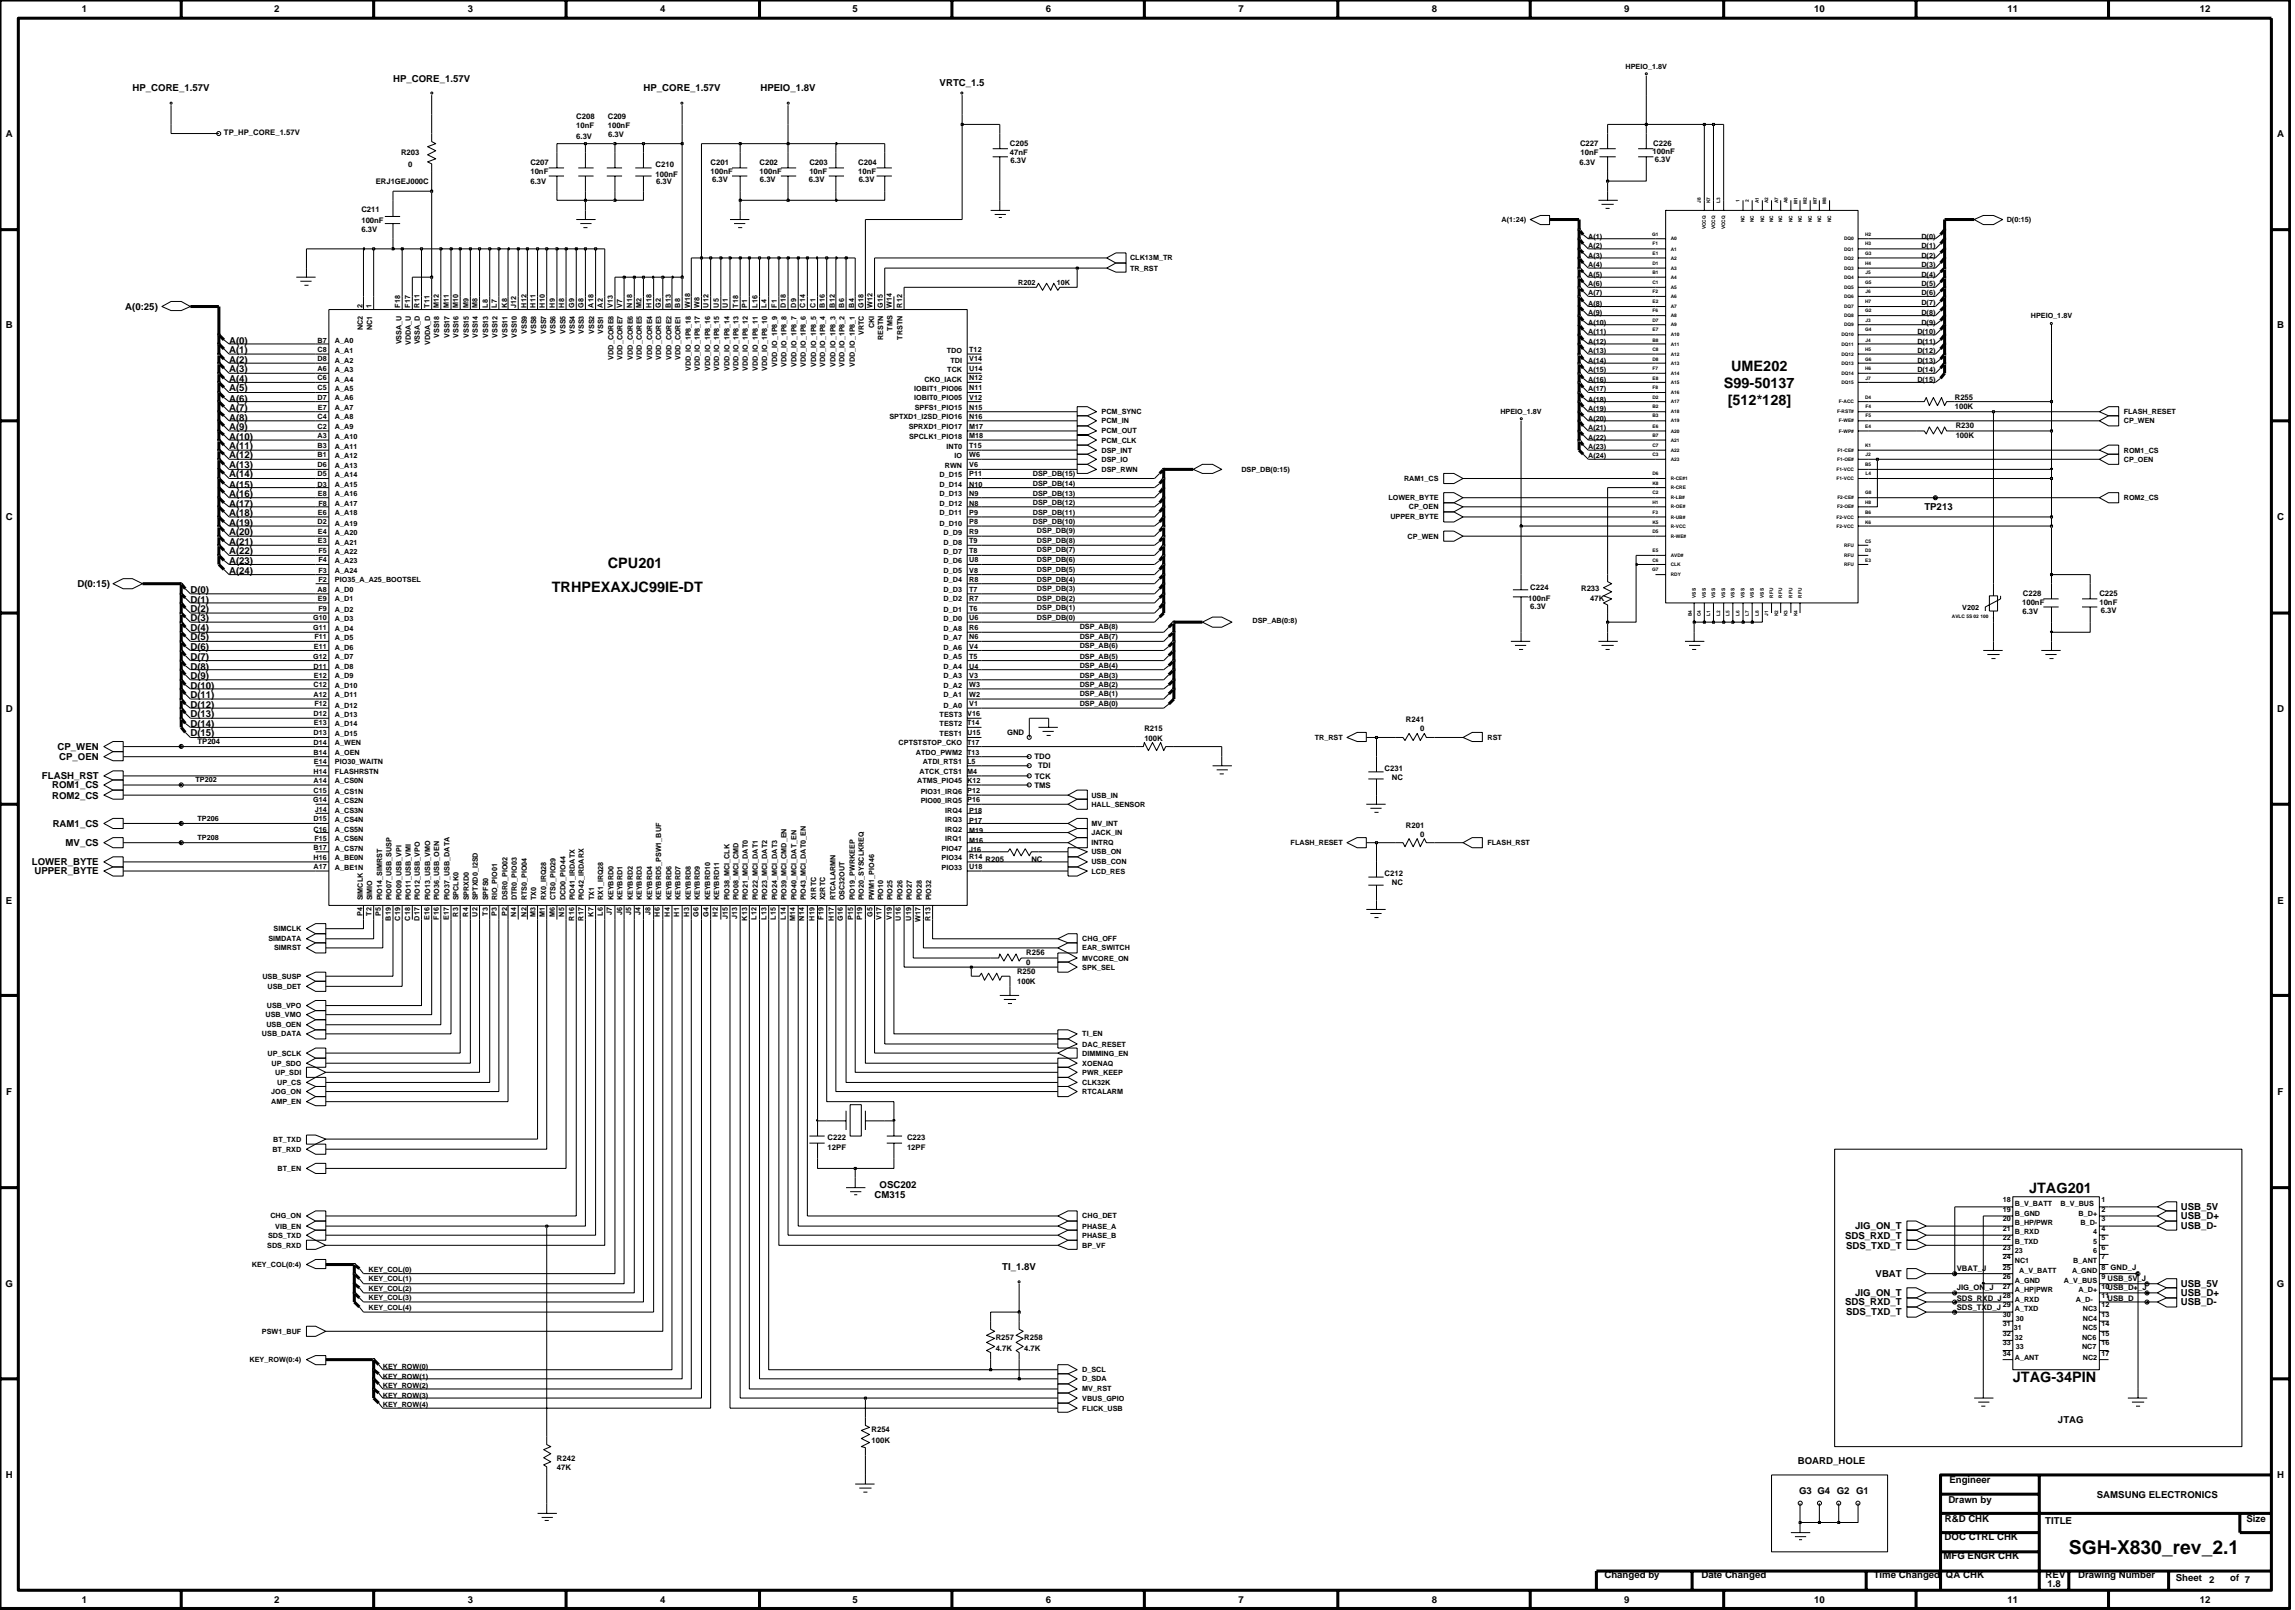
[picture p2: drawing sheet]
<svg xmlns="http://www.w3.org/2000/svg" width="192mm" height="135mm" viewBox="0 0 192 135" stroke-linecap="round" stroke-linejoin="round" font-family="sans-serif">
<defs><g id="words">
<text font-size="1.6" x="173" y="129.9">SGH-X830_rev_2.1</text>
<g font-size="1.2">
<text x="144.2" y="32.4">S99-50137</text>
<text x="144.5" y="33.8">[512*128]</text>
<text x="144.8" y="31">UME202</text>
<text x="50.8" y="47.4">CPU201</text>
<text x="46.1" y="49.5">TRHPEXAXJC99IE-DT</text>
<text x="169.7" y="99.7">JTAG201</text>
<text x="168.3" y="115.5">JTAG-34PIN</text>
</g>
<g font-size=".8">
<text x="6.8" y="1">1</text>
<text x="22.9" y="1">2</text>
<text x="39.1" y="1">3</text>
<text x="55.2" y="1">4</text>
<text x="71.3" y="1">5</text>
<text x="87.5" y="1">6</text>
<text x="103.6" y="1">7</text>
<text x="119.7" y="1">8</text>
<text x="135.8" y="1">9</text>
<text x="151.7" y="1">10</text>
<text x="167.9" y="1">11</text>
<text x="184" y="1">12</text>
<text x=".5" y="11.4">A</text>
<text x="11.1" y="7.6">HP_CORE_1.57V</text>
<text x="32.9" y="6.9">HP_CORE_1.57V</text>
<text x="53.8" y="7.6">HP_CORE_1.57V</text>
<text x="63.6" y="7.6">HPEIO_1.8V</text>
<text x="78.6" y="7.2">VRTC_1.5</text>
<text x="190.4" y="11.4">A</text>
<text x=".5" y="27.4">B</text>
<text x="10.5" y="25.9">A(0:25)</text>
<text x="19.2" y="29.5">A(1)</text>
<text x="19.2" y="28.7">A(0)</text>
<text x="190.4" y="27.4">B</text>
<text x="19.2" y="33.6">A(6)</text>
<text x="19.2" y="32.7">A(5)</text>
<text x="19.2" y="32">A(4)</text>
<text x="19.2" y="31.1">A(3)</text>
<text x="19.2" y="30.4">A(2)</text>
<text x="19.2" y="35.9">A(9)</text>
<text x="19.2" y="35.2">A(8)</text>
<text x="19.2" y="34.3">A(7)</text>
<text x="19.2" y="41.5">A(16)</text>
<text x="19.2" y="40.8">A(15)</text>
<text x="19.2" y="39.9">A(14)</text>
<text x="19.2" y="39.1">A(13)</text>
<text x="19.2" y="38.3">A(12)</text>
<text x="19.2" y="37.5">A(11)</text>
<text x="19.2" y="36.8">A(10)</text>
<text x=".5" y="43.5">C</text>
<text x="19.2" y="47.9">A(24)</text>
<text x="19.2" y="47.2">A(23)</text>
<text x="19.2" y="46.3">A(22)</text>
<text x="19.2" y="45.6">A(21)</text>
<text x="19.2" y="44.7">A(20)</text>
<text x="19.2" y="44">A(19)</text>
<text x="19.2" y="43.1">A(18)</text>
<text x="19.2" y="42.4">A(17)</text>
<text x="160.9" y="42.6">TP213</text>
<text x="190.4" y="43.5">C</text>
<text x="6.5" y="49.1">D(0:15)</text>
<text x="15.9" y="53.5">D(5)</text>
<text x="15.9" y="52.8">D(4)</text>
<text x="15.9" y="51.9">D(3)</text>
<text x="15.9" y="51.2">D(2)</text>
<text x="15.9" y="50.4">D(1)</text>
<text x="15.9" y="49.5">D(0)</text>
<text x=".5" y="59.5">D</text>
<text x="15.9" y="56.7">D(9)</text>
<text x="15.9" y="56">D(8)</text>
<text x="15.9" y="55.1">D(7)</text>
<text x="15.9" y="54.4">D(6)</text>
<text x="15.9" y="59.9">D(13)</text>
<text x="15.9" y="59.2">D(12)</text>
<text x="15.9" y="58.3">D(11)</text>
<text x="15.9" y="57.6">D(10)</text>
<text x="190.4" y="59.5">D</text>
<text x="3.5" y="65.1">FLASH_RST</text>
<text x="4.4" y="65.9">ROM1_CS</text>
<text x="4.8" y="62.7">CP_WEN</text>
<text x="4.9" y="63.5">CP_OEN</text>
<text x="15.9" y="61.6">D(15)</text>
<text x="15.9" y="60.8">D(14)</text>
<text x="4.4" y="66.7">ROM2_CS</text>
<text x="4.4" y="69.1">RAM1_CS</text>
<text x="5.5" y="70.7">MV_CS</text>
<text x=".5" y="75.5">E</text>
<text x="2.7" y="72.3">LOWER_BYTE</text>
<text x="2.9" y="73.1">UPPER_BYTE</text>
<text x="190.4" y="75.5">E</text>
<text x=".5" y="91.5">F</text>
<text x="190.5" y="91.5">F</text>
<text x="73.1" y="100.1">CM315</text>
<text x="73.6" y="99.3">OSC202</text>
<text x="182.4" y="101.2">USB_5V</text>
<text x="182.4" y="101.9">USB_D+</text>
<text x=".5" y="107.6">G</text>
<text x="83.8" y="106.1">TI_1.8V</text>
<text x="154.3" y="103.5">SDS_RXD_T</text>
<text x="154.4" y="104.4">SDS_TXD_T</text>
<text x="155.1" y="102.8">JIG_ON_T</text>
<text x="156.8" y="106.7">VBAT</text>
<text x="182.4" y="102.8">USB_D-</text>
<text x="182.4" y="107.6">USB_5V</text>
<text x="190.4" y="107.6">G</text>
<text x="154.3" y="109.1">SDS_RXD_T</text>
<text x="154.4" y="109.9">SDS_TXD_T</text>
<text x="155.1" y="108.3">JIG_ON_T</text>
<text x="182.4" y="108.3">USB_D+</text>
<text x="182.4" y="109.1">USB_D-</text>
<text x="172.1" y="118.9">JTAG</text>
<text x=".5" y="123.6">H</text>
<text x="150.3" y="122.4">BOARD_HOLE</text>
<text x="150.4" y="124.8">G3 G4 G2 G1</text>
<text x="162.9" y="125.6">Drawn by</text>
<text x="163" y="124">Engineer</text>
<text x="175.3" y="125.2">SAMSUNG ELECTRONICS</text>
<text x="190.4" y="123.6">H</text>
<text x="134.2" y="131.9">Changed by</text>
<text x="142.3" y="131.9">Date Changed</text>
<text x="156.7" y="131.9">Time Changed</text>
<text x="162.5" y="130.3">MFG ENGR CHK</text>
<text x="162.6" y="128.7">DOC CTRL CHK</text>
<text x="162.6" y="127.2">R&amp;D CHK</text>
<text x="162.7" y="131.9">QA CHK</text>
<text x="171" y="127.4">TITLE</text>
<text x="171.1" y="131.9">REV</text>
<text x="173.8" y="131.9">Drawing Number</text>
<text x="187.9" y="127.2">Size</text>
<text x="6.8" y="134">1</text>
<text x="22.9" y="134">2</text>
<text x="39.1" y="134">3</text>
<text x="55.2" y="134">4</text>
<text x="71.3" y="134">5</text>
<text x="87.5" y="134">6</text>
<text x="103.6" y="134">7</text>
<text x="119.7" y="134">8</text>
<text x="135.8" y="134">9</text>
<text x="151.7" y="134">10</text>
<text x="167.9" y="134">11</text>
<text x="171.2" y="132.7">1.8</text>
<text x="181.9" y="132.1">Sheet</text>
<text x="184" y="134">12</text>
<text x="184.7" y="132.3">2</text>
<text x="186.5" y="132.1">of</text>
<text x="187.7" y="132.3">7</text>
</g>
<g font-size=".6">
<text x="135.9" y="5.8">HPEIO_1.8V</text>
<text x="18.7" y="11.3">TP_HP_CORE_1.57V</text>
<text x="48.2" y="10.7">10nF</text>
<text x="48.2" y="10">C208</text>
<text x="48.2" y="11.6">6.3V</text>
<text x="50.8" y="10">C209</text>
<text x="50.8" y="10.7">100nF</text>
<text x="50.9" y="11.4">6.3V</text>
<text x="30.2" y="17.8">C211</text>
<text x="31.4" y="15.4">ERJ1GEJ000C</text>
<text x="33.5" y="13">R203</text>
<text x="34.1" y="14">0</text>
<text x="44.4" y="15.4">6.3V</text>
<text x="44.4" y="13.8">C207</text>
<text x="44.4" y="14.5">10nF</text>
<text x="54.8" y="14">C210</text>
<text x="54.8" y="14.8">100nF</text>
<text x="54.9" y="15.4">6.3V</text>
<text x="59.4" y="13.8">C201</text>
<text x="59.4" y="14.5">100nF</text>
<text x="59.5" y="15.2">6.3V</text>
<text x="63.5" y="14.5">100nF</text>
<text x="63.5" y="13.8">C202</text>
<text x="63.5" y="15.2">6.3V</text>
<text x="67.6" y="15.2">6.3V</text>
<text x="67.7" y="13.8">C203</text>
<text x="67.7" y="14.5">10nF</text>
<text x="71.8" y="13.8">C204</text>
<text x="71.8" y="14.5">10nF</text>
<text x="71.8" y="15.2">6.3V</text>
<text x="84.5" y="12.9">47nF</text>
<text x="84.5" y="12.2">C205</text>
<text x="84.5" y="13.6">6.3V</text>
<text x="132.1" y="13.8">6.3V</text>
<text x="132.1" y="12.2">C227</text>
<text x="132.2" y="12.9">10nF</text>
<text x="138.2" y="12.9">100nF</text>
<text x="138.3" y="12.2">C226</text>
<text x="138.4" y="13.5">6.3V</text>
<text x="30.2" y="18.6">100nF</text>
<text x="30.2" y="19.4">6.3V</text>
<text x="85.1" y="23.8">R202</text>
<text x="88.4" y="23.8">10K</text>
<text x="94.5" y="22.6">TR_RST</text>
<text x="94.5" y="21.8">CLK13M_TR</text>
<text x="125.6" y="18.6">A(1:24)</text>
<text x="132.8" y="20.7">A(2)</text>
<text x="132.8" y="20">A(1)</text>
<text x="132.8" y="23.9">A(6)</text>
<text x="132.8" y="23.2">A(5)</text>
<text x="132.8" y="22.3">A(4)</text>
<text x="132.8" y="21.6">A(3)</text>
<text x="160.7" y="23.9">D(5)</text>
<text x="160.7" y="23.2">D(4)</text>
<text x="160.7" y="22.3">D(3)</text>
<text x="160.7" y="21.6">D(2)</text>
<text x="160.7" y="20.7">D(1)</text>
<text x="160.7" y="20">D(0)</text>
<text x="167.8" y="18.6">D(0:15)</text>
<text x="26.6" y="28.7">B7</text>
<text x="26.6" y="29.4">C8</text>
<text x="28" y="28.7">A_A0</text>
<text x="28" y="29.5">A_A1</text>
<text x="30.3" y="25.7" transform="rotate(-90 30.3 25.7)">2</text>
<text x="30.3" y="27.6" transform="rotate(-90 30.3 27.6)">NC2</text>
<text x="31.1" y="25.7" transform="rotate(-90 31.1 25.7)">1</text>
<text x="31.1" y="27.6" transform="rotate(-90 31.1 27.6)">NC1</text>
<text x="33.5" y="25.7" transform="rotate(-90 33.5 25.7)">F18</text>
<text x="33.6" y="28.8" transform="rotate(-90 33.6 28.8)">VSSA_U</text>
<text x="34.3" y="25.7" transform="rotate(-90 34.3 25.7)">F17</text>
<text x="34.4" y="28.8" transform="rotate(-90 34.4 28.8)">VDDA_U</text>
<text x="35.1" y="25.7" transform="rotate(-90 35.1 25.7)">R11</text>
<text x="35.1" y="28.8" transform="rotate(-90 35.1 28.8)">VSSA_D</text>
<text x="35.9" y="25.7" transform="rotate(-90 35.9 25.7)">T11</text>
<text x="36" y="28.8" transform="rotate(-90 36 28.8)">VDDA_D</text>
<text x="36.7" y="25.7" transform="rotate(-90 36.7 25.7)">M12</text>
<text x="36.7" y="28.2" transform="rotate(-90 36.7 28.2)">VSS18</text>
<text x="37.5" y="25.7" transform="rotate(-90 37.5 25.7)">M11</text>
<text x="37.6" y="28.2" transform="rotate(-90 37.6 28.2)">VSS17</text>
<text x="38.3" y="25.7" transform="rotate(-90 38.3 25.7)">M10</text>
<text x="38.4" y="28.2" transform="rotate(-90 38.4 28.2)">VSS16</text>
<text x="39.2" y="25.7" transform="rotate(-90 39.2 25.7)">M9</text>
<text x="39.2" y="28.2" transform="rotate(-90 39.2 28.2)">VSS15</text>
<text x="39.9" y="25.7" transform="rotate(-90 39.9 25.7)">M8</text>
<text x="40" y="28.2" transform="rotate(-90 40 28.2)">VSS14</text>
<text x="40.8" y="25.7" transform="rotate(-90 40.8 25.7)">L8</text>
<text x="40.8" y="28.2" transform="rotate(-90 40.8 28.2)">VSS13</text>
<text x="41.5" y="25.7" transform="rotate(-90 41.5 25.7)">L7</text>
<text x="41.6" y="28.2" transform="rotate(-90 41.6 28.2)">VSS12</text>
<text x="42.4" y="25.7" transform="rotate(-90 42.4 25.7)">K8</text>
<text x="42.4" y="28.2" transform="rotate(-90 42.4 28.2)">VSS11</text>
<text x="43.2" y="25.7" transform="rotate(-90 43.2 25.7)">J12</text>
<text x="43.2" y="28.2" transform="rotate(-90 43.2 28.2)">VSS10</text>
<text x="44" y="25.7" transform="rotate(-90 44 25.7)">H12</text>
<text x="44.1" y="27.9" transform="rotate(-90 44.1 27.9)">VSS9</text>
<text x="44.8" y="25.7" transform="rotate(-90 44.8 25.7)">H11</text>
<text x="44.8" y="27.9" transform="rotate(-90 44.8 27.9)">VSS8</text>
<text x="45.5" y="25.7" transform="rotate(-90 45.5 25.7)">H10</text>
<text x="45.7" y="27.9" transform="rotate(-90 45.7 27.9)">VSS7</text>
<text x="46.4" y="25.7" transform="rotate(-90 46.4 25.7)">H9</text>
<text x="46.4" y="27.9" transform="rotate(-90 46.4 27.9)">VSS6</text>
<text x="47.2" y="25.7" transform="rotate(-90 47.2 25.7)">H8</text>
<text x="47.3" y="27.9" transform="rotate(-90 47.3 27.9)">VSS5</text>
<text x="48" y="25.7" transform="rotate(-90 48 25.7)">G9</text>
<text x="48.1" y="27.9" transform="rotate(-90 48.1 27.9)">VSS4</text>
<text x="48.8" y="25.7" transform="rotate(-90 48.8 25.7)">G8</text>
<text x="48.8" y="27.9" transform="rotate(-90 48.8 27.9)">VSS3</text>
<text x="49.6" y="25.7" transform="rotate(-90 49.6 25.7)">A18</text>
<text x="49.7" y="27.9" transform="rotate(-90 49.7 27.9)">VSS2</text>
<text x="50.4" y="25.7" transform="rotate(-90 50.4 25.7)">A2</text>
<text x="50.4" y="27.9" transform="rotate(-90 50.4 27.9)">VSS1</text>
<text x="51.3" y="25.7" transform="rotate(-90 51.3 25.7)">V13</text>
<text x="52" y="25.7" transform="rotate(-90 52 25.7)">V7</text>
<text x="52.9" y="25.7" transform="rotate(-90 52.9 25.7)">N18</text>
<text x="53.6" y="25.7" transform="rotate(-90 53.6 25.7)">M2</text>
<text x="54.5" y="25.7" transform="rotate(-90 54.5 25.7)">H18</text>
<text x="55.3" y="25.7" transform="rotate(-90 55.3 25.7)">G2</text>
<text x="56.1" y="25.7" transform="rotate(-90 56.1 25.7)">B13</text>
<text x="56.9" y="25.7" transform="rotate(-90 56.9 25.7)">B8</text>
<text x="57.7" y="25.7" transform="rotate(-90 57.7 25.7)">W18</text>
<text x="58.5" y="25.7" transform="rotate(-90 58.5 25.7)">W8</text>
<text x="59.3" y="25.7" transform="rotate(-90 59.3 25.7)">U12</text>
<text x="60.1" y="25.7" transform="rotate(-90 60.1 25.7)">U5</text>
<text x="60.9" y="25.7" transform="rotate(-90 60.9 25.7)">U1</text>
<text x="61.7" y="25.7" transform="rotate(-90 61.7 25.7)">T18</text>
<text x="62.5" y="25.7" transform="rotate(-90 62.5 25.7)">P1</text>
<text x="63.3" y="25.7" transform="rotate(-90 63.3 25.7)">L16</text>
<text x="64.1" y="25.7" transform="rotate(-90 64.1 25.7)">L4</text>
<text x="65" y="25.7" transform="rotate(-90 65 25.7)">F1</text>
<text x="65.7" y="25.7" transform="rotate(-90 65.7 25.7)">D18</text>
<text x="66.6" y="25.7" transform="rotate(-90 66.6 25.7)">D9</text>
<text x="67.3" y="25.7" transform="rotate(-90 67.3 25.7)">C14</text>
<text x="68.2" y="25.7" transform="rotate(-90 68.2 25.7)">C1</text>
<text x="69" y="25.7" transform="rotate(-90 69 25.7)">B16</text>
<text x="69.8" y="25.7" transform="rotate(-90 69.8 25.7)">B12</text>
<text x="70.6" y="25.7" transform="rotate(-90 70.6 25.7)">B6</text>
<text x="71.4" y="25.7" transform="rotate(-90 71.4 25.7)">B4</text>
<text x="72.2" y="25.7" transform="rotate(-90 72.2 25.7)">G18</text>
<text x="72.2" y="28" transform="rotate(-90 72.2 28)">VRTC</text>
<text x="73" y="25.7" transform="rotate(-90 73 25.7)">W12</text>
<text x="73.1" y="27.4" transform="rotate(-90 73.1 27.4)">CKI</text>
<text x="73.8" y="25.7" transform="rotate(-90 73.8 25.7)">G15</text>
<text x="73.9" y="28.4" transform="rotate(-90 73.9 28.4)">RESTN</text>
<text x="74.6" y="25.7" transform="rotate(-90 74.6 25.7)">W14</text>
<text x="74.6" y="27.6" transform="rotate(-90 74.6 27.6)">TMS</text>
<text x="75.4" y="25.7" transform="rotate(-90 75.4 25.7)">R12</text>
<text x="75.5" y="28.4" transform="rotate(-90 75.5 28.4)">TRSTN</text>
<text x="79.2" y="29.5">TDO</text>
<text x="81" y="29.4">T12</text>
<text x="132.8" y="29.5">A(13)</text>
<text x="132.8" y="28.7">A(12)</text>
<text x="132.8" y="27.9">A(11)</text>
<text x="132.8" y="27.1">A(10)</text>
<text x="132.8" y="26.3">A(9)</text>
<text x="132.8" y="25.5">A(8)</text>
<text x="132.8" y="24.7">A(7)</text>
<text x="160.3" y="29.5">D(12)</text>
<text x="160.3" y="28.7">D(11)</text>
<text x="160.3" y="27.9">D(10)</text>
<text x="160.7" y="26.3">D(8)</text>
<text x="160.7" y="27.1">D(9)</text>
<text x="160.7" y="25.5">D(7)</text>
<text x="160.7" y="24.7">D(6)</text>
<text x="169.8" y="26.6">HPEIO_1.8V</text>
<text x="26.6" y="31">A6</text>
<text x="26.6" y="31.8">C6</text>
<text x="26.6" y="32.6">C5</text>
<text x="26.6" y="33.4">D7</text>
<text x="26.6" y="35">C4</text>
<text x="26.6" y="35.8">C2</text>
<text x="26.6" y="30.2">D8</text>
<text x="26.6" y="34.2">E7</text>
<text x="28" y="31.1">A_A3</text>
<text x="28" y="31.9">A_A4</text>
<text x="28" y="32.7">A_A5</text>
<text x="28" y="33.4">A_A6</text>
<text x="28" y="34.3">A_A7</text>
<text x="28" y="35">A_A8</text>
<text x="28" y="35.9">A_A9</text>
<text x="28" y="30.3">A_A2</text>
<text x="51.3" y="30" transform="rotate(-90 51.3 30)">VDD_CORE8</text>
<text x="52.1" y="30" transform="rotate(-90 52.1 30)">VDD_CORE7</text>
<text x="52.9" y="30" transform="rotate(-90 52.9 30)">VDD_CORE6</text>
<text x="53.7" y="30" transform="rotate(-90 53.7 30)">VDD_CORE5</text>
<text x="54.5" y="30" transform="rotate(-90 54.5 30)">VDD_CORE4</text>
<text x="55.3" y="30" transform="rotate(-90 55.3 30)">VDD_CORE3</text>
<text x="56.1" y="30" transform="rotate(-90 56.1 30)">VDD_CORE2</text>
<text x="56.9" y="30" transform="rotate(-90 56.9 30)">VDD_CORE1</text>
<text x="57.8" y="31" transform="rotate(-90 57.8 31)">VDD_IO_1P8_18</text>
<text x="58.5" y="31" transform="rotate(-90 58.5 31)">VDD_IO_1P8_17</text>
<text x="59.4" y="31" transform="rotate(-90 59.4 31)">VDD_IO_1P8_16</text>
<text x="60.1" y="31" transform="rotate(-90 60.1 31)">VDD_IO_1P8_15</text>
<text x="61" y="31" transform="rotate(-90 61 31)">VDD_IO_1P8_14</text>
<text x="61.8" y="31" transform="rotate(-90 61.8 31)">VDD_IO_1P8_13</text>
<text x="62.5" y="31" transform="rotate(-90 62.5 31)">VDD_IO_1P8_12</text>
<text x="63.4" y="31" transform="rotate(-90 63.4 31)">VDD_IO_1P8_11</text>
<text x="64.1" y="31" transform="rotate(-90 64.1 31)">VDD_IO_1P8_10</text>
<text x="65" y="30.7" transform="rotate(-90 65 30.7)">VDD_IO_1P8_9</text>
<text x="65.8" y="30.7" transform="rotate(-90 65.8 30.7)">VDD_IO_1P8_8</text>
<text x="66.6" y="30.7" transform="rotate(-90 66.6 30.7)">VDD_IO_1P8_7</text>
<text x="67.4" y="30.7" transform="rotate(-90 67.4 30.7)">VDD_IO_1P8_6</text>
<text x="68.2" y="30.7" transform="rotate(-90 68.2 30.7)">VDD_IO_1P8_5</text>
<text x="69" y="30.7" transform="rotate(-90 69 30.7)">VDD_IO_1P8_4</text>
<text x="69.9" y="30.7" transform="rotate(-90 69.9 30.7)">VDD_IO_1P8_3</text>
<text x="70.6" y="30.7" transform="rotate(-90 70.6 30.7)">VDD_IO_1P8_2</text>
<text x="71.5" y="30.7" transform="rotate(-90 71.5 30.7)">VDD_IO_1P8_1</text>
<text x="74.4" y="35">SPTXD1_I2SD_PIO16</text>
<text x="76" y="35.9">SPRXD1_PIO17</text>
<text x="76.5" y="33.4">IOBIT0_PIO05</text>
<text x="76.5" y="32.7">IOBIT1_PIO06</text>
<text x="76.5" y="34.3">SPFS1_PIO15</text>
<text x="77.3" y="31.9">CKO_IACK</text>
<text x="79.2" y="31.1">TCK</text>
<text x="79.5" y="30.3">TDI</text>
<text x="81" y="34.2">N15</text>
<text x="81" y="35.8">M17</text>
<text x="81" y="35">N16</text>
<text x="81" y="31">U14</text>
<text x="81" y="30.2">V14</text>
<text x="81" y="33.4">V12</text>
<text x="81" y="32.6">N11</text>
<text x="81" y="31.8">N12</text>
<text x="92.1" y="35.4">PCM_IN</text>
<text x="92.1" y="34.6">PCM_SYNC</text>
<text x="125.5" y="34.6">HPEIO_1.8V</text>
<text x="132.8" y="35.9">A(21)</text>
<text x="132.8" y="35.2">A(20)</text>
<text x="132.8" y="34.3">A(19)</text>
<text x="132.8" y="33.6">A(18)</text>
<text x="132.8" y="32.7">A(17)</text>
<text x="132.8" y="32">A(16)</text>
<text x="132.8" y="31.1">A(15)</text>
<text x="132.8" y="30.4">A(14)</text>
<text x="160.3" y="32">D(15)</text>
<text x="160.3" y="31.1">D(14)</text>
<text x="160.3" y="30.4">D(13)</text>
<text x="163.5" y="33.4">R255</text>
<text x="163.5" y="34.2">100K</text>
<text x="163.5" y="35.8">R230</text>
<text x="177.6" y="34.6">FLASH_RESET</text>
<text x="177.6" y="35.4">CP_WEN</text>
<text x="26.6" y="38.2">B1</text>
<text x="26.6" y="39.1">D6</text>
<text x="26.6" y="39.8">D5</text>
<text x="26.6" y="40.7">D3</text>
<text x="26.6" y="36.6">A3</text>
<text x="26.6" y="37.5">B3</text>
<text x="26.6" y="41.4">E8</text>
<text x="28" y="38.3">A_A12</text>
<text x="28" y="39.1">A_A13</text>
<text x="28" y="39.9">A_A14</text>
<text x="28" y="40.7">A_A15</text>
<text x="28" y="41.5">A_A16</text>
<text x="28" y="36.7">A_A10</text>
<text x="28" y="37.5">A_A11</text>
<text x="76" y="36.7">SPCLK1_PIO18</text>
<text x="78.6" y="41.5">D_D13</text>
<text x="78.6" y="40.7">D_D14</text>
<text x="78.6" y="39.9">D_D15</text>
<text x="79" y="39.1">RWN</text>
<text x="79.1" y="37.5">INT0</text>
<text x="79.8" y="38.3">IO</text>
<text x="81" y="37.5">T15</text>
<text x="81" y="38.2">W6</text>
<text x="81" y="41.4">N9</text>
<text x="81" y="40.7">N10</text>
<text x="81" y="39.8">P11</text>
<text x="81" y="36.6">M18</text>
<text x="81" y="39.1">V6</text>
<text x="86.4" y="39.8">DSP_DB(15)</text>
<text x="86.4" y="40.6">DSP_DB(14)</text>
<text x="86.4" y="41.4">DSP_DB(13)</text>
<text x="92.1" y="36.2">PCM_OUT</text>
<text x="92.1" y="37">PCM_CLK</text>
<text x="92.1" y="39.4">DSP_RWN</text>
<text x="92.1" y="38.6">DSP_IO</text>
<text x="92.1" y="37.8">DSP_INT</text>
<text x="103.8" y="39.4">DSP_DB(0:15)</text>
<text x="116.1" y="41.8">LOWER_BYTE</text>
<text x="117.4" y="40.2">RAM1_CS</text>
<text x="132.8" y="38.3">A(24)</text>
<text x="132.8" y="37.5">A(23)</text>
<text x="132.8" y="36.8">A(22)</text>
<text x="163.5" y="36.6">100K</text>
<text x="177.6" y="38.6">CP_OEN</text>
<text x="177.6" y="37.8">ROM1_CS</text>
<text x="177.6" y="41.8">ROM2_CS</text>
<text x="26.6" y="43.8">D2</text>
<text x="26.6" y="43">E6</text>
<text x="26.6" y="44.6">E4</text>
<text x="26.6" y="45.4">E3</text>
<text x="26.6" y="47.9">F3</text>
<text x="26.6" y="42.3">F8</text>
<text x="26.6" y="46.2">F5</text>
<text x="26.6" y="47">F4</text>
<text x="28" y="47">A_A23</text>
<text x="28" y="47.9">A_A24</text>
<text x="28" y="42.3">A_A17</text>
<text x="28" y="43.1">A_A18</text>
<text x="28" y="43.9">A_A19</text>
<text x="28" y="44.7">A_A20</text>
<text x="28" y="45.5">A_A21</text>
<text x="28" y="46.3">A_A22</text>
<text x="78.6" y="43.9">D_D10</text>
<text x="78.6" y="43.1">D_D11</text>
<text x="78.6" y="42.3">D_D12</text>
<text x="78.9" y="47.9">D_D5</text>
<text x="78.9" y="47.1">D_D6</text>
<text x="78.9" y="46.3">D_D7</text>
<text x="78.9" y="45.5">D_D8</text>
<text x="78.9" y="44.7">D_D9</text>
<text x="81" y="47">U8</text>
<text x="81" y="46.2">T8</text>
<text x="81" y="45.4">T9</text>
<text x="81" y="44.6">R9</text>
<text x="81" y="43.8">P8</text>
<text x="81" y="43">P9</text>
<text x="81" y="42.3">N8</text>
<text x="81" y="47.9">V8</text>
<text x="86.4" y="42.2">DSP_DB(12)</text>
<text x="86.4" y="43">DSP_DB(11)</text>
<text x="86.4" y="43.8">DSP_DB(10)</text>
<text x="86.7" y="47">DSP_DB(6)</text>
<text x="86.7" y="47.8">DSP_DB(5)</text>
<text x="86.7" y="44.6">DSP_DB(9)</text>
<text x="86.7" y="45.4">DSP_DB(8)</text>
<text x="86.7" y="46.2">DSP_DB(7)</text>
<text x="116.3" y="43.4">UPPER_BYTE</text>
<text x="117.7" y="45">CP_WEN</text>
<text x="117.8" y="42.6">CP_OEN</text>
<text x="26.2" y="51.8">G10</text>
<text x="26.2" y="52.7">G11</text>
<text x="26.3" y="53.4">F11</text>
<text x="26.6" y="49.5">A8</text>
<text x="26.6" y="50.2">E9</text>
<text x="26.6" y="48.6">F2</text>
<text x="26.6" y="51.1">F9</text>
<text x="28" y="48.7">PIO35_A_A25_BOOTSEL</text>
<text x="28" y="51.1">A_D2</text>
<text x="28" y="51.9">A_D3</text>
<text x="28" y="52.7">A_D4</text>
<text x="28" y="53.5">A_D5</text>
<text x="28" y="49.5">A_D0</text>
<text x="28" y="50.3">A_D1</text>
<text x="78.9" y="53.5">D_A7</text>
<text x="78.9" y="52.7">D_A8</text>
<text x="78.9" y="51.9">D_D0</text>
<text x="78.9" y="51.1">D_D1</text>
<text x="78.9" y="50.3">D_D2</text>
<text x="78.9" y="49.5">D_D3</text>
<text x="78.9" y="48.7">D_D4</text>
<text x="81" y="53.4">N6</text>
<text x="81" y="52.7">R6</text>
<text x="81" y="51.8">U6</text>
<text x="81" y="51.1">T6</text>
<text x="81" y="50.2">R7</text>
<text x="81" y="49.5">T7</text>
<text x="81" y="48.6">R8</text>
<text x="86.7" y="51">DSP_DB(1)</text>
<text x="86.7" y="51.8">DSP_DB(0)</text>
<text x="86.7" y="48.6">DSP_DB(4)</text>
<text x="86.7" y="49.4">DSP_DB(3)</text>
<text x="86.7" y="50.2">DSP_DB(2)</text>
<text x="90.3" y="52.6">DSP_AB(8)</text>
<text x="90.3" y="53.4">DSP_AB(7)</text>
<text x="104.7" y="52">DSP_AB(0:8)</text>
<text x="127.8" y="50.2">100nF</text>
<text x="128" y="50.9">6.3V</text>
<text x="128" y="49.3">C224</text>
<text x="132.2" y="49.4">R233</text>
<text x="133" y="50.2">47K</text>
<text x="164.1" y="51">V202</text>
<text x="169.1" y="50.6">100nF</text>
<text x="169.1" y="51.3">6.3V</text>
<text x="169.2" y="49.8">C228</text>
<text x="175.6" y="50.6">10nF</text>
<text x="175.6" y="49.8">C225</text>
<text x="175.7" y="51.3">6.3V</text>
<text x="26.2" y="55">G12</text>
<text x="26.2" y="55.9">D11</text>
<text x="26.2" y="58.3">A12</text>
<text x="26.2" y="59.9">D12</text>
<text x="26.2" y="57.4">C12</text>
<text x="26.3" y="56.6">E12</text>
<text x="26.3" y="54.3">E11</text>
<text x="26.3" y="59">F12</text>
<text x="28" y="55.1">A_D7</text>
<text x="28" y="55.9">A_D8</text>
<text x="28" y="56.7">A_D9</text>
<text x="28" y="58.3">A_D11</text>
<text x="28" y="59.1">A_D12</text>
<text x="28" y="59.9">A_D13</text>
<text x="28" y="54.3">A_D6</text>
<text x="28" y="57.5">A_D10</text>
<text x="78.6" y="59.9">TEST3</text>
<text x="78.9" y="59.1">D_A0</text>
<text x="78.9" y="58.3">D_A1</text>
<text x="78.9" y="57.5">D_A2</text>
<text x="78.9" y="56.7">D_A3</text>
<text x="78.9" y="55.9">D_A4</text>
<text x="78.9" y="55.1">D_A5</text>
<text x="78.9" y="54.3">D_A6</text>
<text x="80.9" y="59.9">V16</text>
<text x="81" y="59">V1</text>
<text x="81" y="58.3">W2</text>
<text x="81" y="57.4">W3</text>
<text x="81" y="56.6">V3</text>
<text x="81" y="55.9">U4</text>
<text x="81" y="55">T5</text>
<text x="81" y="54.3">V4</text>
<text x="90.3" y="54.2">DSP_AB(6)</text>
<text x="90.3" y="55">DSP_AB(5)</text>
<text x="90.3" y="55.8">DSP_AB(4)</text>
<text x="90.3" y="56.6">DSP_AB(3)</text>
<text x="90.3" y="57.4">DSP_AB(2)</text>
<text x="90.3" y="58.2">DSP_AB(1)</text>
<text x="90.3" y="59">DSP_AB(0)</text>
<text x="16.3" y="65.4">TP202</text>
<text x="16.5" y="62.2">TP204</text>
<text x="26.2" y="64.7">H14</text>
<text x="26.2" y="63.1">B14</text>
<text x="26.2" y="62.2">D14</text>
<text x="26.2" y="61.5">D13</text>
<text x="26.2" y="65.4">A14</text>
<text x="26.3" y="63.8">E14</text>
<text x="26.3" y="60.6">E13</text>
<text x="28" y="64.7">FLASHRSTN</text>
<text x="28" y="63.1">A_OEN</text>
<text x="28" y="62.3">A_WEN</text>
<text x="28" y="63.9">PIO30_WAITN</text>
<text x="28" y="60.7">A_D14</text>
<text x="28" y="61.5">A_D15</text>
<text x="28" y="65.5">A_CS0N</text>
<text x="75.1" y="62.3">CPTSTSTOP_CKO</text>
<text x="76.6" y="63.1">ATDO_PWM2</text>
<text x="76.7" y="65.5">ATMS_PIO45</text>
<text x="76.9" y="64.7">ATCK_CTS1</text>
<text x="77.2" y="63.9">ATDI_RTS1</text>
<text x="78.6" y="61.5">TEST1</text>
<text x="78.6" y="60.7">TEST2</text>
<text x="80.9" y="61.5">U15</text>
<text x="80.9" y="60.6">T14</text>
<text x="80.9" y="62.2">T17</text>
<text x="80.9" y="64.7">M4</text>
<text x="80.9" y="63.8">L5</text>
<text x="80.9" y="63.1">T13</text>
<text x="80.9" y="65.4">K12</text>
<text x="84.2" y="61.4">GND</text>
<text x="86.5" y="65.8">TMS</text>
<text x="86.5" y="63.5">TDO</text>
<text x="86.5" y="65.1">TCK</text>
<text x="86.8" y="64.2">TDI</text>
<text x="95.7" y="61.1">R215</text>
<text x="95.7" y="61.9">100K</text>
<text x="109.9" y="61.8">TR_RST</text>
<text x="115.8" y="64.4">C231</text>
<text x="116.4" y="65.2">NC</text>
<text x="117.6" y="60.4">R241</text>
<text x="118.7" y="61.1">0</text>
<text x="124.4" y="61.8">RST</text>
<text x="16.5" y="70.2">TP208</text>
<text x="16.5" y="68.6">TP206</text>
<text x="26.2" y="67">G14</text>
<text x="26.2" y="66.3">C15</text>
<text x="26.2" y="68.7">D15</text>
<text x="26.2" y="69.5">C16</text>
<text x="26.2" y="71">B17</text>
<text x="26.2" y="71.9">H16</text>
<text x="26.3" y="70.3">F15</text>
<text x="26.3" y="67.9">J14</text>
<text x="28" y="66.3">A_CS1N</text>
<text x="28" y="67.1">A_CS2N</text>
<text x="28" y="67.9">A_CS3N</text>
<text x="28" y="68.7">A_CS4N</text>
<text x="28" y="69.5">A_CS5N</text>
<text x="28" y="70.3">A_CS6N</text>
<text x="28" y="71.1">A_CS7N</text>
<text x="28" y="71.9">A_BE0N</text>
<text x="77" y="67.1">PIO00_IRQ5</text>
<text x="77" y="66.3">PIO31_IRQ6</text>
<text x="78.7" y="71.1">PIO47</text>
<text x="78.7" y="71.9">PIO34</text>
<text x="79" y="68.7">IRQ3</text>
<text x="79" y="67.9">IRQ4</text>
<text x="79" y="70.3">IRQ1</text>
<text x="79" y="69.5">IRQ2</text>
<text x="80.9" y="67">P16</text>
<text x="80.9" y="66.3">P12</text>
<text x="81" y="71.2">J16</text>
<text x="81" y="71.8">R14</text>
<text x="81" y="69.6">M19</text>
<text x="81" y="68.8">P17</text>
<text x="81" y="68">P18</text>
<text x="81" y="70.4">M16</text>
<text x="91.3" y="67.4">HALL_SENSOR</text>
<text x="91.3" y="66.7">USB_IN</text>
<text x="91.3" y="71.4">USB_ON</text>
<text x="91.3" y="69">MV_INT</text>
<text x="91.3" y="69.8">JACK_IN</text>
<text x="91.3" y="70.6">INTRQ</text>
<text x="107.9" y="70.6">FLASH_RESET</text>
<text x="117.6" y="69.2">R201</text>
<text x="118.7" y="69.9">0</text>
<text x="124.4" y="70.6">FLASH_RST</text>
<text x="22.9" y="77.8">SIMCLK</text>
<text x="26.2" y="72.6">A17</text>
<text x="28" y="72.8">A_BE1N</text>
<text x="30.3" y="76.6" transform="rotate(-90 30.3 76.6)">P4</text>
<text x="30.3" y="75.2" transform="rotate(-90 30.3 75.2)">SIMCLK</text>
<text x="31.1" y="76.5" transform="rotate(-90 31.1 76.5)">T2</text>
<text x="31.1" y="75.2" transform="rotate(-90 31.1 75.2)">SIMIO</text>
<text x="31.8" y="76.6" transform="rotate(-90 31.8 76.6)">P5</text>
<text x="32" y="75.2" transform="rotate(-90 32 75.2)">PIO14_SIMRST</text>
<text x="32.7" y="76.9" transform="rotate(-90 32.7 76.9)">B19</text>
<text x="32.7" y="75.2" transform="rotate(-90 32.7 75.2)">PIO07_USB_SUSP</text>
<text x="33.5" y="76.9" transform="rotate(-90 33.5 76.9)">C19</text>
<text x="33.6" y="75.2" transform="rotate(-90 33.6 75.2)">PIO09_USB_VPI</text>
<text x="34.3" y="76.9" transform="rotate(-90 34.3 76.9)">C18</text>
<text x="34.4" y="75.2" transform="rotate(-90 34.4 75.2)">PIO11_USB_VMI</text>
<text x="35.1" y="76.9" transform="rotate(-90 35.1 76.9)">D17</text>
<text x="35.1" y="75.2" transform="rotate(-90 35.1 75.2)">PIO12_USB_VPO</text>
<text x="35.9" y="76.9" transform="rotate(-90 35.9 76.9)">E16</text>
<text x="36" y="75.2" transform="rotate(-90 36 75.2)">PIO13_USB_VMO</text>
<text x="36.7" y="76.9" transform="rotate(-90 36.7 76.9)">F16</text>
<text x="36.7" y="75.2" transform="rotate(-90 36.7 75.2)">PIO36_USB_OEN</text>
<text x="37.5" y="76.9" transform="rotate(-90 37.5 76.9)">E17</text>
<text x="37.6" y="75.2" transform="rotate(-90 37.6 75.2)">PIO37_USB_DATA</text>
<text x="38.3" y="76.6" transform="rotate(-90 38.3 76.6)">R3</text>
<text x="38.4" y="75.2" transform="rotate(-90 38.4 75.2)">SPCLK0</text>
<text x="39.2" y="76.6" transform="rotate(-90 39.2 76.6)">R4</text>
<text x="39.2" y="75.2" transform="rotate(-90 39.2 75.2)">SPRXD0</text>
<text x="39.9" y="76.6" transform="rotate(-90 39.9 76.6)">U2</text>
<text x="40" y="75.2" transform="rotate(-90 40 75.2)">SPTXD0_I2SD</text>
<text x="40.8" y="76.5" transform="rotate(-90 40.8 76.5)">T3</text>
<text x="40.8" y="75.2" transform="rotate(-90 40.8 75.2)">SPFS0</text>
<text x="41.5" y="76.6" transform="rotate(-90 41.5 76.6)">P3</text>
<text x="41.6" y="75.2" transform="rotate(-90 41.6 75.2)">RIO_PIO01</text>
<text x="42.4" y="76.6" transform="rotate(-90 42.4 76.6)">P2</text>
<text x="42.4" y="75.2" transform="rotate(-90 42.4 75.2)">DSR0_PIO02</text>
<text x="43.2" y="76.6" transform="rotate(-90 43.2 76.6)">N4</text>
<text x="43.2" y="75.2" transform="rotate(-90 43.2 75.2)">DTR0_PIO03</text>
<text x="44" y="76.6" transform="rotate(-90 44 76.6)">N2</text>
<text x="44.1" y="75.2" transform="rotate(-90 44.1 75.2)">RTS0_PIO04</text>
<text x="44.8" y="76.7" transform="rotate(-90 44.8 76.7)">M3</text>
<text x="44.8" y="75.2" transform="rotate(-90 44.8 75.2)">TX0</text>
<text x="45.5" y="76.7" transform="rotate(-90 45.5 76.7)">M1</text>
<text x="45.7" y="75.2" transform="rotate(-90 45.7 75.2)">RX0_IRQ28</text>
<text x="46.4" y="76.7" transform="rotate(-90 46.4 76.7)">M6</text>
<text x="46.4" y="75.2" transform="rotate(-90 46.4 75.2)">CTS0_PIO29</text>
<text x="47.2" y="76.6" transform="rotate(-90 47.2 76.6)">N5</text>
<text x="47.3" y="75.2" transform="rotate(-90 47.3 75.2)">DCD0_PIO44</text>
<text x="48" y="76.9" transform="rotate(-90 48 76.9)">R16</text>
<text x="48.1" y="75.2" transform="rotate(-90 48.1 75.2)">PIO41_IRDATX</text>
<text x="48.8" y="76.9" transform="rotate(-90 48.8 76.9)">R17</text>
<text x="48.8" y="75.2" transform="rotate(-90 48.8 75.2)">PIO42_IRDARX</text>
<text x="49.6" y="76.6" transform="rotate(-90 49.6 76.6)">K7</text>
<text x="49.7" y="75.2" transform="rotate(-90 49.7 75.2)">TX1</text>
<text x="50.4" y="76.5" transform="rotate(-90 50.4 76.5)">L6</text>
<text x="50.4" y="75.2" transform="rotate(-90 50.4 75.2)">RX1_IRQ28</text>
<text x="51.2" y="76.5" transform="rotate(-90 51.2 76.5)">J7</text>
<text x="51.3" y="75.2" transform="rotate(-90 51.3 75.2)">KEYBRD0</text>
<text x="52" y="76.5" transform="rotate(-90 52 76.5)">J6</text>
<text x="52.1" y="75.2" transform="rotate(-90 52.1 75.2)">KEYBRD1</text>
<text x="52.8" y="76.5" transform="rotate(-90 52.8 76.5)">J5</text>
<text x="52.9" y="75.2" transform="rotate(-90 52.9 75.2)">KEYBRD2</text>
<text x="53.5" y="76.5" transform="rotate(-90 53.5 76.5)">J4</text>
<text x="53.7" y="75.2" transform="rotate(-90 53.7 75.2)">KEYBRD3</text>
<text x="54.4" y="76.5" transform="rotate(-90 54.4 76.5)">J8</text>
<text x="54.5" y="75.2" transform="rotate(-90 54.5 75.2)">KEYBRD4</text>
<text x="55.2" y="76.6" transform="rotate(-90 55.2 76.6)">H6</text>
<text x="55.3" y="75.2" transform="rotate(-90 55.3 75.2)">KEYBRD5_PSW1_BUF</text>
<text x="56" y="76.6" transform="rotate(-90 56 76.6)">H4</text>
<text x="56.1" y="75.2" transform="rotate(-90 56.1 75.2)">KEYBRD6</text>
<text x="56.8" y="76.6" transform="rotate(-90 56.8 76.6)">H1</text>
<text x="56.9" y="75.2" transform="rotate(-90 56.9 75.2)">KEYBRD7</text>
<text x="57.6" y="76.6" transform="rotate(-90 57.6 76.6)">H3</text>
<text x="57.8" y="75.2" transform="rotate(-90 57.8 75.2)">KEYBRD8</text>
<text x="58.4" y="76.6" transform="rotate(-90 58.4 76.6)">G6</text>
<text x="58.5" y="75.2" transform="rotate(-90 58.5 75.2)">KEYBRD9</text>
<text x="59.3" y="76.6" transform="rotate(-90 59.3 76.6)">G4</text>
<text x="59.4" y="75.2" transform="rotate(-90 59.4 75.2)">KEYBRD10</text>
<text x="60" y="76.6" transform="rotate(-90 60 76.6)">H2</text>
<text x="60.1" y="75.2" transform="rotate(-90 60.1 75.2)">KEYBRD11</text>
<text x="60.9" y="76.8" transform="rotate(-90 60.9 76.8)">J15</text>
<text x="61" y="75.2" transform="rotate(-90 61 75.2)">PIO38_MCI_CLK</text>
<text x="61.6" y="76.8" transform="rotate(-90 61.6 76.8)">J13</text>
<text x="61.8" y="75.2" transform="rotate(-90 61.8 75.2)">PIO08_MCI_CMD</text>
<text x="62.5" y="76.9" transform="rotate(-90 62.5 76.9)">K13</text>
<text x="62.5" y="75.2" transform="rotate(-90 62.5 75.2)">PIO21_MCI_DAT0</text>
<text x="63.3" y="76.9" transform="rotate(-90 63.3 76.9)">L12</text>
<text x="63.4" y="75.2" transform="rotate(-90 63.4 75.2)">PIO22_MCI_DAT1</text>
<text x="64.1" y="76.9" transform="rotate(-90 64.1 76.9)">L13</text>
<text x="64.1" y="75.2" transform="rotate(-90 64.1 75.2)">PIO23_MCI_DAT2</text>
<text x="64.9" y="76.9" transform="rotate(-90 64.9 76.9)">L15</text>
<text x="65" y="75.2" transform="rotate(-90 65 75.2)">PIO24_MCI_DAT3</text>
<text x="65.7" y="76.9" transform="rotate(-90 65.7 76.9)">L14</text>
<text x="65.8" y="75.2" transform="rotate(-90 65.8 75.2)">PIO39_MCI_CMD_EN</text>
<text x="66.5" y="77" transform="rotate(-90 66.5 77)">M14</text>
<text x="66.6" y="75.2" transform="rotate(-90 66.6 75.2)">PIO40_MCI_DAT_EN</text>
<text x="67.3" y="76.9" transform="rotate(-90 67.3 76.9)">N14</text>
<text x="67.4" y="75.2" transform="rotate(-90 67.4 75.2)">PIO43_MCI_DAT0_EN</text>
<text x="68.1" y="76.9" transform="rotate(-90 68.1 76.9)">H19</text>
<text x="68.2" y="75.2" transform="rotate(-90 68.2 75.2)">X1RTC</text>
<text x="68.9" y="76.9" transform="rotate(-90 68.9 76.9)">F19</text>
<text x="69" y="75.2" transform="rotate(-90 69 75.2)">X2RTC</text>
<text x="69.7" y="76.9" transform="rotate(-90 69.7 76.9)">H17</text>
<text x="69.9" y="75.2" transform="rotate(-90 69.9 75.2)">RTCALARMN</text>
<text x="70.5" y="77" transform="rotate(-90 70.5 77)">G16</text>
<text x="70.6" y="75.2" transform="rotate(-90 70.6 75.2)">OSC32OUT</text>
<text x="71.3" y="76.9" transform="rotate(-90 71.3 76.9)">P15</text>
<text x="71.5" y="75.2" transform="rotate(-90 71.5 75.2)">PIO19_PWRKEEP</text>
<text x="72.1" y="76.9" transform="rotate(-90 72.1 76.9)">P19</text>
<text x="72.2" y="75.2" transform="rotate(-90 72.2 75.2)">PIO20_SYSCLKREQ</text>
<text x="73" y="76.6" transform="rotate(-90 73 76.6)">G5</text>
<text x="73.1" y="75.2" transform="rotate(-90 73.1 75.2)">PWM1_PIO46</text>
<text x="73.7" y="76.9" transform="rotate(-90 73.7 76.9)">V17</text>
<text x="73.9" y="75.2" transform="rotate(-90 73.9 75.2)">PIO10</text>
<text x="74.6" y="76.9" transform="rotate(-90 74.6 76.9)">V19</text>
<text x="74.6" y="75.2" transform="rotate(-90 74.6 75.2)">PIO25</text>
<text x="75.3" y="76.9" transform="rotate(-90 75.3 76.9)">U16</text>
<text x="75.5" y="75.2" transform="rotate(-90 75.5 75.2)">PIO26</text>
<text x="76.2" y="76.9" transform="rotate(-90 76.2 76.9)">U19</text>
<text x="76.2" y="75.2" transform="rotate(-90 76.2 75.2)">PIO27</text>
<text x="77" y="77.1" transform="rotate(-90 77 77.1)">W17</text>
<text x="77.1" y="75.2" transform="rotate(-90 77.1 75.2)">PIO28</text>
<text x="77.8" y="76.9" transform="rotate(-90 77.8 76.9)">R13</text>
<text x="77.9" y="75.2" transform="rotate(-90 77.9 75.2)">PIO32</text>
<text x="78.7" y="72.8">PIO33</text>
<text x="81" y="72.6">U18</text>
<text x="82.4" y="72">R205</text>
<text x="86.2" y="72">NC</text>
<text x="91.3" y="72.2">USB_CON</text>
<text x="91.3" y="73">LCD_RES</text>
<text x="115.8" y="73.2">C212</text>
<text x="116.4" y="74">NC</text>
<text x="21.9" y="81.8">USB_SUSP</text>
<text x="22.4" y="82.6">USB_DET</text>
<text x="22.4" y="78.7">SIMDATA</text>
<text x="22.9" y="79.4">SIMRST</text>
<text x="85.1" y="82.3">100K</text>
<text x="85.1" y="81.4">R250</text>
<text x="85.8" y="80.7">0</text>
<text x="85.8" y="79.8">R256</text>
<text x="90.5" y="80.3">MVCORE_ON</text>
<text x="90.5" y="78.7">CHG_OFF</text>
<text x="90.5" y="79.4">EAR_SWITCH</text>
<text x="90.5" y="81">SPK_SEL</text>
<text x="21.9" y="86.6">USB_DATA</text>
<text x="22.2" y="85">USB_VMO</text>
<text x="22.3" y="85.9">USB_OEN</text>
<text x="22.3" y="84.3">USB_VPO</text>
<text x="22.4" y="88.2">UP_SCLK</text>
<text x="22.7" y="89.1">UP_SDO</text>
<text x="23" y="89.8">UP_SDI</text>
<text x="90.5" y="87.5">DAC_RESET</text>
<text x="90.5" y="88.2">DIMMING_EN</text>
<text x="90.5" y="86.6">TI_EN</text>
<text x="90.5" y="89.1">XOENAQ</text>
<text x="90.5" y="89.8">PWR_KEEP</text>
<text x="22.7" y="91.4">JOG_ON</text>
<text x="22.7" y="92.3">AMP_EN</text>
<text x="22.8" y="95.4">BT_TXD</text>
<text x="23.2" y="90.7">UP_CS</text>
<text x="69.2" y="95.3">C222</text>
<text x="75.8" y="95.3">C223</text>
<text x="90.5" y="90.7">CLK32K</text>
<text x="90.5" y="91.4">RTCALARM</text>
<text x="22.6" y="101.8">CHG_ON</text>
<text x="22.8" y="96.3">BT_RXD</text>
<text x="23.2" y="97.9">BT_EN</text>
<text x="69.2" y="96.1">12PF</text>
<text x="75.8" y="96.1">12PF</text>
<text x="90.5" y="101.8">CHG_DET</text>
<text x="167.5" y="101.3">19</text>
<text x="167.5" y="100.4">18</text>
<text x="168.5" y="101.6">B_GND</text>
<text x="168.5" y="100.8">B_V_BATT</text>
<text x="172.3" y="100.8">B_V_BUS</text>
<text x="173.8" y="101.6">B_D+</text>
<text x="175.7" y="101.3">2</text>
<text x="175.7" y="100.4">1</text>
<text x="21.1" y="105.9">KEY_COL(0:4)</text>
<text x="22.3" y="104.3">SDS_RXD</text>
<text x="22.4" y="103.4">SDS_TXD</text>
<text x="23" y="102.7">VIB_EN</text>
<text x="30.8" y="107.9">KEY_COL(2)</text>
<text x="30.8" y="107">KEY_COL(1)</text>
<text x="30.8" y="106.3">KEY_COL(0)</text>
<text x="90.5" y="104.3">BP_VF</text>
<text x="90.5" y="102.7">PHASE_A</text>
<text x="90.5" y="103.4">PHASE_B</text>
<text x="163.6" y="106.3">VBAT_J</text>
<text x="163.6" y="107.9">JIG_ON_J</text>
<text x="167.5" y="102">20</text>
<text x="167.5" y="102.9">21</text>
<text x="167.5" y="103.7">22</text>
<text x="167.5" y="105.3">24</text>
<text x="167.5" y="106.1">25</text>
<text x="167.5" y="106.9">26</text>
<text x="167.5" y="107.7">27</text>
<text x="167.5" y="104.5">23</text>
<text x="168.5" y="102.4">B_HP/PWR</text>
<text x="168.5" y="103.1">B_RXD</text>
<text x="168.5" y="104">B_TXD</text>
<text x="168.5" y="105.6">NC1</text>
<text x="168.5" y="107.2">A_GND</text>
<text x="168.5" y="108">A_HP|PWR</text>
<text x="168.5" y="104.8">23</text>
<text x="168.9" y="106.4">A_V_BATT</text>
<text x="172.6" y="107.2">A_V_BUS</text>
<text x="173.3" y="106.4">A_GND</text>
<text x="173.4" y="105.6">B_ANT</text>
<text x="173.8" y="108">A_D+</text>
<text x="174" y="102.4">B_D-</text>
<text x="175" y="104">5</text>
<text x="175" y="104.8">6</text>
<text x="175" y="103.1">4</text>
<text x="175.7" y="105.3">7</text>
<text x="175.7" y="102">3</text>
<text x="175.7" y="104.5">6</text>
<text x="175.7" y="106.9">9</text>
<text x="175.7" y="107.7">10USB_D+_J</text>
<text x="175.7" y="106.1">8 GND_J</text>
<text x="175.7" y="102.9">4</text>
<text x="175.7" y="103.7">5</text>
<text x="176.2" y="107.1">USB_5V_J</text>
<text x="20.9" y="113.8">KEY_ROW(0:4)</text>
<text x="21.9" y="111.5">PSW1_BUF</text>
<text x="30.8" y="109.5">KEY_COL(4)</text>
<text x="30.8" y="108.6">KEY_COL(3)</text>
<text x="83.3" y="112.9">4.7K</text>
<text x="83.3" y="112">R257</text>
<text x="85.6" y="112.9">4.7K</text>
<text x="85.6" y="112">R258</text>
<text x="163.6" y="108.7">SDS_RXD_J</text>
<text x="163.6" y="109.5">SDS_TXD_J</text>
<text x="167.5" y="113.3">34</text>
<text x="167.5" y="109.2">29</text>
<text x="167.5" y="108.5">28</text>
<text x="167.5" y="110.1">30</text>
<text x="167.5" y="110.8">31</text>
<text x="167.5" y="111.7">32</text>
<text x="167.5" y="112.4">33</text>
<text x="168.4" y="111.2">31</text>
<text x="168.5" y="113.6">A_ANT</text>
<text x="168.5" y="108.8">A_RXD</text>
<text x="168.5" y="109.6">A_TXD</text>
<text x="168.5" y="112">32</text>
<text x="168.6" y="110.4">30</text>
<text x="168.6" y="112.8">33</text>
<text x="173.6" y="108.8">A_D-</text>
<text x="174.1" y="112">NC6</text>
<text x="174.1" y="112.8">NC7</text>
<text x="174.2" y="110.4">NC4</text>
<text x="174.2" y="111.2">NC5</text>
<text x="174.2" y="113.6">NC2</text>
<text x="174.2" y="109.6">NC3</text>
<text x="175.7" y="110.8">14</text>
<text x="175.7" y="111.7">15</text>
<text x="175.7" y="112.4">16</text>
<text x="175.7" y="113.3">17</text>
<text x="175.7" y="109.2">12</text>
<text x="175.7" y="110.1">13</text>
<text x="175.7" y="108.5">11</text>
<text x="176.2" y="108.7">USB_D</text>
<text x="32" y="116.8">KEY_ROW(3)</text>
<text x="32" y="116">KEY_ROW(2)</text>
<text x="32" y="115.2">KEY_ROW(1)</text>
<text x="32" y="114.4">KEY_ROW(0)</text>
<text x="32" y="117.6">KEY_ROW(4)</text>
<text x="72.9" y="119.7">R254</text>
<text x="90.5" y="117.1">VBUS_GPIO</text>
<text x="90.5" y="117.9">FLICK_USB</text>
<text x="90.5" y="114.7">D_SCL</text>
<text x="90.5" y="115.5">D_SDA</text>
<text x="90.5" y="116.3">MV_RST</text>
<text x="46.6" y="122.1">R242</text>
<text x="46.6" y="122.9">47K</text>
<text x="72.9" y="120.6">100K</text>
</g>
<g font-size=".4">
<text x="142.2" y="17" transform="rotate(-90 142.2 17)">J8</text>
<text x="143" y="17" transform="rotate(-90 143 17)">K7</text>
<text x="143.8" y="17" transform="rotate(-90 143.8 17)">L3</text>
<text x="145.5" y="16.9" transform="rotate(-90 145.5 16.9)">1</text>
<text x="146.2" y="16.9" transform="rotate(-90 146.2 16.9)">2</text>
<text x="147.1" y="17" transform="rotate(-90 147.1 17)">A1</text>
<text x="147.8" y="17" transform="rotate(-90 147.8 17)">A2</text>
<text x="148.7" y="17" transform="rotate(-90 148.7 17)">A7</text>
<text x="149.5" y="17" transform="rotate(-90 149.5 17)">A8</text>
<text x="150.3" y="17" transform="rotate(-90 150.3 17)">M1</text>
<text x="151.1" y="17" transform="rotate(-90 151.1 17)">M2</text>
<text x="151.9" y="17" transform="rotate(-90 151.9 17)">M7</text>
<text x="152.7" y="17" transform="rotate(-90 152.7 17)">M8</text>
<text x="138.2" y="19.8">G1</text>
<text x="138.2" y="22.1">D1</text>
<text x="138.2" y="23.7">C1</text>
<text x="138.2" y="22.9">B1</text>
<text x="138.2" y="21.3">E1</text>
<text x="138.2" y="20.5">F1</text>
<text x="139.7" y="20.1">A0</text>
<text x="139.7" y="20.9">A1</text>
<text x="139.7" y="21.7">A2</text>
<text x="139.7" y="22.5">A3</text>
<text x="139.7" y="23.3">A4</text>
<text x="142.7" y="19.2" transform="rotate(-90 142.7 19.2)">VCCQ</text>
<text x="143.4" y="19.2" transform="rotate(-90 143.4 19.2)">VCCQ</text>
<text x="144.3" y="19.2" transform="rotate(-90 144.3 19.2)">VCCQ</text>
<text x="145.9" y="18.6" transform="rotate(-90 145.9 18.6)">NC</text>
<text x="146.7" y="18.6" transform="rotate(-90 146.7 18.6)">NC</text>
<text x="147.5" y="18.6" transform="rotate(-90 147.5 18.6)">NC</text>
<text x="148.3" y="18.6" transform="rotate(-90 148.3 18.6)">NC</text>
<text x="149" y="18.6" transform="rotate(-90 149 18.6)">NC</text>
<text x="149.9" y="18.6" transform="rotate(-90 149.9 18.6)">NC</text>
<text x="150.7" y="18.6" transform="rotate(-90 150.7 18.6)">NC</text>
<text x="151.5" y="18.6" transform="rotate(-90 151.5 18.6)">NC</text>
<text x="152.3" y="18.6" transform="rotate(-90 152.3 18.6)">NC</text>
<text x="153.1" y="18.6" transform="rotate(-90 153.1 18.6)">NC</text>
<text x="154.2" y="20.1">DQ0</text>
<text x="154.2" y="20.9">DQ1</text>
<text x="154.2" y="22.5">DQ3</text>
<text x="154.2" y="21.7">DQ2</text>
<text x="154.2" y="23.3">DQ4</text>
<text x="156" y="21.3">G3</text>
<text x="156" y="23.7">G5</text>
<text x="156" y="19.8">H2</text>
<text x="156" y="20.5">H3</text>
<text x="156" y="22.1">H4</text>
<text x="156" y="22.9">J5</text>
<text x="138.2" y="29.3">C8</text>
<text x="138.2" y="26.9">D7</text>
<text x="138.2" y="28.5">B8</text>
<text x="138.2" y="25.3">E2</text>
<text x="138.2" y="27.7">E7</text>
<text x="138.2" y="24.5">F2</text>
<text x="138.2" y="26.1">F6</text>
<text x="139.7" y="24.9">A6</text>
<text x="139.7" y="26.5">A8</text>
<text x="139.7" y="25.8">A7</text>
<text x="139.7" y="28.1">A10</text>
<text x="139.7" y="27.3">A9</text>
<text x="139.7" y="24.1">A5</text>
<text x="139.7" y="29.7">A12</text>
<text x="139.7" y="28.9">A11</text>
<text x="154" y="29.7">DQ12</text>
<text x="154" y="28.1">DQ10</text>
<text x="154" y="28.9">DQ11</text>
<text x="154.2" y="25.8">DQ7</text>
<text x="154.2" y="26.5">DQ8</text>
<text x="154.2" y="24.1">DQ5</text>
<text x="154.2" y="27.3">DQ9</text>
<text x="154.2" y="24.9">DQ6</text>
<text x="156" y="26.1">G2</text>
<text x="156" y="27.7">G4</text>
<text x="156" y="29.3">H5</text>
<text x="156" y="25.3">H7</text>
<text x="156" y="26.9">J3</text>
<text x="156" y="28.5">J4</text>
<text x="156" y="24.5">J6</text>
<text x="138.2" y="30.2">D8</text>
<text x="138.2" y="33.4">D2</text>
<text x="138.2" y="34.1">B2</text>
<text x="138.2" y="34.9">B3</text>
<text x="138.2" y="31.8">E8</text>
<text x="138.2" y="35.7">E6</text>
<text x="138.2" y="32.5">F8</text>
<text x="138.2" y="30.9">F7</text>
<text x="139.7" y="31.3">A14</text>
<text x="139.7" y="32.9">A16</text>
<text x="139.7" y="32.1">A15</text>
<text x="139.7" y="33.7">A17</text>
<text x="139.7" y="30.5">A13</text>
<text x="139.7" y="34.5">A18</text>
<text x="139.7" y="35.3">A19</text>
<text x="153.6" y="34.5">F-RST#</text>
<text x="153.8" y="35.3">F-WE#</text>
<text x="153.8" y="33.7">F-ACC</text>
<text x="154" y="31.3">DQ14</text>
<text x="154" y="30.5">DQ13</text>
<text x="154" y="32.1">DQ15</text>
<text x="156" y="30.2">G6</text>
<text x="156" y="30.9">H6</text>
<text x="156" y="33.4">D4</text>
<text x="156" y="35.7">E4</text>
<text x="156" y="34.1">F4</text>
<text x="156" y="34.9">F5</text>
<text x="156" y="31.8">J7</text>
<text x="138.2" y="39.7">D6</text>
<text x="138.2" y="41.3">C2</text>
<text x="138.2" y="38.1">C3</text>
<text x="138.2" y="37.3">C7</text>
<text x="138.2" y="36.5">B7</text>
<text x="138.2" y="40.6">K8</text>
<text x="139.7" y="36.2">A20</text>
<text x="139.7" y="40.1">R-CE#1</text>
<text x="139.7" y="41.7">R-LB#</text>
<text x="139.7" y="38.5">A23</text>
<text x="139.7" y="37.8">A22</text>
<text x="139.7" y="36.9">A21</text>
<text x="139.7" y="40.9">R-CRE</text>
<text x="153.6" y="40.1">F1-VCC</text>
<text x="153.6" y="39.4">F1-VCC</text>
<text x="153.6" y="38.5">F1-OE#</text>
<text x="153.6" y="41.7">F2-CE#</text>
<text x="153.6" y="37.8">F1-CE#</text>
<text x="153.8" y="36.2">F-WP#</text>
<text x="156" y="41.3">G8</text>
<text x="156" y="37.3">K1</text>
<text x="156" y="38.9">B5</text>
<text x="156" y="39.7">L4</text>
<text x="156" y="38.1">J2</text>
<text x="138.2" y="47.7">G7</text>
<text x="138.2" y="42.2">H1</text>
<text x="138.2" y="44.5">D5</text>
<text x="138.2" y="47">C6</text>
<text x="138.2" y="43.8">K5</text>
<text x="138.2" y="46.1">E5</text>
<text x="138.2" y="42.9">F3</text>
<text x="139.7" y="42.5">R-OE#</text>
<text x="139.7" y="43.3">R-UB#</text>
<text x="139.7" y="46.6">AVD#</text>
<text x="139.7" y="44.9">R-WE#</text>
<text x="139.7" y="47.3">CLK</text>
<text x="139.7" y="44.1">R-VCC</text>
<text x="153.6" y="43.3">F2-VCC</text>
<text x="153.6" y="44.1">F2-VCC</text>
<text x="153.6" y="42.5">F2-OE#</text>
<text x="154.2" y="47.3">RFU</text>
<text x="154.2" y="46.6">RFU</text>
<text x="154.2" y="45.7">RFU</text>
<text x="156" y="46.1">D3</text>
<text x="156" y="45.4">C5</text>
<text x="156" y="42.9">B6</text>
<text x="156" y="43.8">K6</text>
<text x="156" y="42.2">H8</text>
<text x="156" y="47">E3</text>
<text x="139.7" y="48.2">RDY</text>
<text x="141.5" y="51.5" transform="rotate(-90 141.5 51.5)">B4</text>
<text x="141.8" y="50" transform="rotate(-90 141.8 50)">VSS</text>
<text x="142.2" y="51.5" transform="rotate(-90 142.2 51.5)">C4</text>
<text x="142.7" y="50" transform="rotate(-90 142.7 50)">VSS</text>
<text x="143" y="51.5" transform="rotate(-90 143 51.5)">L1</text>
<text x="143.4" y="50" transform="rotate(-90 143.4 50)">VSS</text>
<text x="143.8" y="51.5" transform="rotate(-90 143.8 51.5)">L2</text>
<text x="144.3" y="50" transform="rotate(-90 144.3 50)">VSS</text>
<text x="144.6" y="51.5" transform="rotate(-90 144.6 51.5)">L5</text>
<text x="145" y="50" transform="rotate(-90 145 50)">VSS</text>
<text x="145.5" y="51.5" transform="rotate(-90 145.5 51.5)">L6</text>
<text x="145.9" y="50" transform="rotate(-90 145.9 50)">VSS</text>
<text x="146.2" y="51.5" transform="rotate(-90 146.2 51.5)">L7</text>
<text x="146.7" y="50" transform="rotate(-90 146.7 50)">VSS</text>
<text x="147.1" y="51.5" transform="rotate(-90 147.1 51.5)">L8</text>
<text x="147.5" y="50" transform="rotate(-90 147.5 50)">VSS</text>
<text x="147.8" y="51.5" transform="rotate(-90 147.8 51.5)">J1</text>
<text x="148.3" y="50" transform="rotate(-90 148.3 50)">RFU</text>
<text x="148.7" y="51.5" transform="rotate(-90 148.7 51.5)">K2</text>
<text x="149" y="50" transform="rotate(-90 149 50)">RFU</text>
<text x="149.5" y="51.5" transform="rotate(-90 149.5 51.5)">K3</text>
<text x="149.9" y="50" transform="rotate(-90 149.9 50)">RFU</text>
<text x="150.3" y="51.5" transform="rotate(-90 150.3 51.5)">K4</text>
<text x="150.7" y="50" transform="rotate(-90 150.7 50)">RFU</text>
<text x="163.2" y="51.7">AVLC 5S 02 100</text>
</g>
</g></defs>
<g fill="none" stroke="#000" stroke-width=".08">
<path d="M14.3 8.8v1.6M32.2 18.7h1.3M32.2 18.1h1.3M32.9 16.7v1.4M32.9 18.7v1.3M36.1 11.2v.6l.3 .2-.6 .3 .6 .3-.6 .3 .6 .4-.6 .2 .3 .2v.7M36.1 7.9v1.7M45.9 14.7h1.3M45.9 14h1.3M46.6 12.8v1.2M46.6 14.7v1.3M48.2 18.3h1.6"/>
<path d="M48.4 14.7h1.2M48.4 14h1.2M48.5 18.7h1M48.8 19h.3M49 12.8v1.2M49 14.7v1.3M49 17.6v.7M50.7 14.7h1.3M50.7 14h1.3M51.4 12.8v1.2M51.4 14.7v1.3M53.1 14.7h1.4"/>
<path d="M53.1 14h1.4M53.8 12.8v1.2M53.8 14.7v1.3M57 8.8v1.6M61 18.3h1.7M61.2 14.7h1.3M61.2 14h1.3M61.4 18.7h.9M61.7 19h.4M61.9 12.8v1.2M61.9 14.7v1.3M61.9 17.6v.7"/>
<path d="M65.3 14.7h1.3M65.3 14h1.3M65.9 8.8v1.6M65.9 12.8v1.2M65.9 14.7v1.3M69.3 14.7h1.3M69.3 14h1.3M69.9 12.8v1.2M69.9 14.7v1.3M73.3 14.7h1.3M73.3 14h1.3M74 12.8v1.2"/>
<path d="M74 14.7v1.3M80.5 7.9v1.7M82.8 17.6h1.7M83 13.1h1.3M83 12.4h1.3M83.2 17.9h.9M83.5 18.2h.3M83.6 11.2v1.2M83.6 13.1v1.3M83.6 16.7v.9M128 18.3l.8-.3h.8v.8h-.8zM132.4 19.6l.4 .4"/>
<path d="M133.7 16.7h1.6M133.7 13.1h1.4M133.7 12.4h1.4M133.9 17.1h1M134.3 17.4h.3M134.4 11.2v1.2M134.4 13.1v1.3M134.4 16v.7M137 13.1h1.3M137 12.4h1.3M137.7 6.3v1.6M137.7 11.2v1.2"/>
<path d="M137.7 13.1v1.3M138.4 20h.9M139.3 17.6h16.1v32.8h-16.1zM139.3 17.6h.1M142.5 16.7v.9M143.3 16.7v.9M144.1 16.7v.9M145.8 16.7v.9M146.5 16.7v.9M147.4 16.7v.9M148.1 16.7v.9M148.9 16.7v.9"/>
<path d="M149.8 16.7v.9M150.5 16.7v.9M151.4 16.7v.9M152.1 16.7v.9M153 16.7v.9M155.4 20h.8M162.3 19.6l-.5 .4M165.1 18.3l.7-.3h.9l.8 .3-.8 .5h-.9zM13.5 25.6l.8-.4h.9l.7 .4-.7 .4h-.9zM18.7 30.8l.5 .4M18.7 39.6l.5 .4M18.7 30l.5 .4"/>
<path d="M18.7 29.2l.5 .4M18.7 28.4l.5 .3M18.7 34.7l.5 .5M18.7 38l.5 .4M18.7 38.8l.5 .4M18.7 32.4l.5 .4M18.7 36.4l.5 .4M18.7 33.2l.5 .4M18.7 34l.5 .4M18.7 35.6l.5 .4M18.7 31.6l.5 .4M18.7 37.2l.5 .4"/>
<path d="M24.8 23.2h1.6M25.1 23.5h1M25.5 23.8h.3M25.6 22.4v.8M26.4 28.7h1.1M26.4 29.6h1.1M26.4 30.4h1.1M26.4 31.2h1.1M26.4 32h1.1M26.4 32.8h1.1M26.4 33.6h1.1M26.4 34.4h1.1"/>
<path d="M26.4 35.2h1.1M26.4 36h1.1M26.4 36.8h1.1M26.4 37.6h1.1M26.4 38.4h1.1M26.4 40h1.1M26.4 39.2h1.1M27.5 25.9h53.4v49.8h-53.4zM30.4 24.8v1.1M31.2 24.8v1.1M33.6 24.8v1.1M34.5 24.8v1.1"/>
<path d="M35.2 24.8v1.1M36.1 24.8v1.1M36.9 24.8v1.1M37.7 24.8v1.1M38.5 24.8v1.1M39.3 24.8v1.1M40.1 24.8v1.1M41 24.8v1.1M41.7 24.8v1.1M42.5 24.8v1.1M43.3 24.8v1.1M44.1 24.8v1.1"/>
<path d="M45 24.8v1.1M45.7 24.8v1.1M46.6 24.8v1.1M47.3 24.8v1.1M48.2 24.8v1.1M49 24.8v1.1M49.8 24.8v1.1M50.6 24.8v1.1M51.4 24.8v1.1M52.2 24.8v1.1M53 24.8v1.1M53.8 24.8v1.1"/>
<path d="M54.7 24.8v1.1M55.4 24.8v1.1M56.2 24.8v1.1M57 24.8v1.1M57.8 24.8v1.1M58.7 24.8v1.1M59.4 24.8v1.1M60.3 24.8v1.1M61 24.8v1.1M61.9 24.8v1.1M62.7 24.8v1.1M63.5 24.8v1.1"/>
<path d="M64.3 24.8v1.1M65.1 24.8v1.1M65.9 24.8v1.1M66.7 24.8v1.1M67.5 24.8v1.1M68.4 24.8v1.1M69.1 24.8v1.1M69.9 24.8v1.1M70.7 24.8v1.1M71.5 24.8v1.1M72.4 24.8v1.1M73.1 24.8v1.1"/>
<path d="M74 24.8v1.1M74.7 24.8v1.1M75.6 24.8v1.1M80.9 29.6h1.2M80.9 30.4h1.2M80.9 31.2h1.2M80.9 32h1.2M80.9 32.8h1.2M80.9 33.6h1.2M80.9 34.4h1.2M80.9 35.2h1.2M80.9 36h1.2"/>
<path d="M80.9 36.8h1.2M80.9 37.6h1.2M80.9 38.4h1.2M80.9 40h1.2M80.9 39.2h1.2M86.1 24h.6l.1-.3 .4 .6 .3-.6 .4 .6 .2-.6 .4 .6 .1-.3h.7M90.1 38.8h.8l.8 .4-.8 .4h-.8zM90.1 34h.8l.8 .4-.8 .3h-.8zM90.1 37.2h.8l.8 .4-.8 .4h-.8zM90.1 38h.8l.8 .4-.8 .4h-.8zM90.1 34.7h.8l.8 .5-.8 .4h-.8zM90.1 36.4h.8l.8 .4-.8 .4h-.8z"/>
<path d="M90.1 35.6h.8l.8 .4-.8 .4h-.8zM92.5 21.6l.8-.5h.9v.9h-.9zM92.5 22.4l.8-.4h.9v.7h-.9zM97 39.6l-.5 .4M99.8 39.2l.7-.4h.9l.8 .4-.8 .4h-.9zM120.7 39.6h.9l.7 .4-.7 .4h-.9zM127.2 35.2v1.6M132.4 21.1l.4 .5M132.4 35.6l.4 .4M132.4 26.8l.4 .3M132.4 30.8l.4 .4M132.4 36.4l.4 .4"/>
<path d="M132.4 27.6l.4 .4M132.4 30l.4 .4M132.4 34.7l.4 .5M132.4 34l.4 .4M132.4 31.6l.4 .4M132.4 22.7l.4 .5M132.4 23.6l.4 .4M132.4 32.4l.4 .4M132.4 33.2l.4 .4M132.4 26l.4 .4M132.4 38l.4 .4M132.4 28.4l.4 .3"/>
<path d="M132.4 25.2l.4 .4M132.4 29.2l.4 .4M132.4 24.4l.4 .4M132.4 37.2l.4 .4M132.4 22l.4 .4M132.4 20.4l.4 .4M138.4 20.8h.9M138.4 21.6h.9M138.4 22.4h.9M138.4 23.2h.9M138.4 24h.9M138.4 24.8h.9"/>
<path d="M138.4 25.6h.9M138.4 26.4h.9M138.4 27.1h.9M138.4 28h.9M138.4 28.7h.9M138.4 29.6h.9M138.4 30.4h.9M138.4 31.2h.9M138.4 32h.9M138.4 32.8h.9M138.4 33.6h.9M138.4 34.4h.9"/>
<path d="M138.4 35.2h.9M138.4 36h.9M138.4 36.8h.9M138.4 37.6h.9M138.4 38.4h.9M138.4 40h.9M155.4 20.8h.8M155.4 21.6h.8M155.4 22.4h.8M155.4 23.2h.8M155.4 24h.8M155.4 24.8h.8"/>
<path d="M155.4 25.6h.8M155.4 26.4h.8M155.4 27.1h.8M155.4 28h.8M155.4 28.7h.8M155.4 29.6h.8M155.4 30.4h.8M155.4 31.2h.8M155.4 32h.8M155.4 33.6h.8M155.4 34.4h.8M155.4 35.2h.8"/>
<path d="M155.4 36h.8M155.4 37.6h.8M155.4 38.4h.8M155.4 40h.8M155.4 39.2h.8M160.2 36h.7l.2 .3 .2-.6 .4 .6 .3-.6 .4 .6 .2-.6 .2 .3h.7M160.2 33.6h.7l.2-.4 .2 .7 .4-.7 .3 .7 .4-.7 .2 .7 .2-.3h.7M162.3 26l-.5 .4M162.3 20.4l-.5 .4M162.3 22l-.5 .4M162.3 30l-.5 .4M162.3 21.1l-.5 .5"/>
<path d="M162.3 27.6l-.5 .4M162.3 26.8l-.5 .3M162.3 24.4l-.5 .4M162.3 28.4l-.5 .3M162.3 31.6l-.5 .4M162.3 25.2l-.5 .4M162.3 30.8l-.5 .4M162.3 23.6l-.5 .4M162.3 29.2l-.5 .4M162.3 22.7l-.5 .5M171.5 27.1v1.6M175.6 35.2l.7-.5h.9v.9h-.9z"/>
<path d="M175.6 34.4l.7-.4h.9v.7h-.9zM175.6 38.4l.7-.4h.9v.8h-.9zM175.6 37.6l.7-.4h.9v.8h-.9zM9.5 48.8l.8-.4h.8l.8 .4-.8 .4h-.8zM15.5 55.6l.4 .4M15.5 51.6l.4 .4M15.5 58.8l.4 .4M15.5 49.2l.4 .4M15.5 54l.4 .4M15.5 57.2l.4 .4M15.5 50l.4 .4M15.5 54.8l.4 .4"/>
<path d="M15.5 53.2l.4 .4M15.5 52.4l.4 .4M15.5 56.4l.4 .4M15.5 58l.4 .4M15.5 50.8l.4 .4M15.5 59.6l.4 .4M18.7 41.2l.5 .4M18.7 45.2l.5 .4M18.7 40.4l.5 .4M18.7 42l.5 .4M18.7 47.6l.5 .4M18.7 44.4l.5 .4"/>
<path d="M18.7 46.8l.5 .4M18.7 46l.5 .4M18.7 43.6l.5 .4M18.7 42.8l.5 .4M26.4 40.8h1.1M26.4 41.6h1.1M26.4 42.4h1.1M26.4 43.2h1.1M26.4 44h1.1M26.4 44.8h1.1M26.4 46.4h1.1M26.4 47.2h1.1"/>
<path d="M26.4 48h1.1M26.4 45.6h1.1M26.4 53.6h1.1M26.4 54.4h1.1M26.4 48.8h1.1M26.4 49.6h1.1M26.4 50.4h1.1M26.4 51.2h1.1M26.4 52h1.1M26.4 52.8h1.1M26.4 55.2h1.1M26.4 56h1.1"/>
<path d="M26.4 56.8h1.1M26.4 57.6h1.1M26.4 58.4h1.1M26.4 59.2h1.1M80.9 40.8h1.2M80.9 41.6h1.2M80.9 42.4h1.2M80.9 43.2h1.2M80.9 44h1.2M80.9 44.8h1.2M80.9 46.4h1.2M80.9 47.2h1.2"/>
<path d="M80.9 48h1.2M80.9 45.6h1.2M80.9 53.6h1.2M80.9 54.4h1.2M80.9 48.8h1.2M80.9 49.6h1.2M80.9 50.4h1.2M80.9 51.2h1.2M80.9 52h1.2M80.9 52.8h1.2M80.9 55.2h1.2M80.9 56h1.2"/>
<path d="M80.9 56.8h1.2M80.9 57.6h1.2M80.9 58.4h1.2M80.9 59.2h1.2M97 46l-.5 .4M97 42l-.5 .4M97 49.2l-.5 .4M97 43.6l-.5 .4M97 45.2l-.5 .4M97 47.6l-.5 .4M97 42.8l-.5 .4M97 41.2l-.5 .4"/>
<path d="M97 50.8l-.5 .4M97 46.8l-.5 .4M97 44.4l-.5 .4M97 51.6l-.5 .4M97 50l-.5 .4M97 40.4l-.5 .4M97 48.4l-.5 .4M97.7 57.2l-.4 .4M97.7 58l-.4 .4M97.7 54l-.4 .4M97.7 55.6l-.4 .4M97.7 54.8l-.4 .4"/>
<path d="M97.7 58.8l-.4 .4M97.7 53.2l-.4 .4M97.7 56.4l-.4 .4M97.7 52.4l-.4 .4M100.5 52l.9-.4h.8l.8 .4-.8 .4h-.8zM120.7 42h.9l.7 .4-.7 .4h-.9zM120.7 42.8h.9l.7 .4-.7 .4h-.9zM120.7 44.4h.9l.7 .4-.7 .4h-.9zM120.7 41.2h.9l.7 .4-.7 .4h-.9zM126.3 53.6h1.7M126.5 49.9h1.3M126.5 49.3h1.3"/>
<path d="M126.7 53.9h.9M127 54.3h.4M127.2 48v1.3M127.2 49.9v1.3M127.2 52.8v.8M133.7 53.6h1.6M133.9 53.9h1M134.3 54.3h.3M134.4 48v.6l.4 .2-.7 .3 .7 .4-.7 .3 .7 .3-.7 .3 .3 .2v.6M134.4 52.8v.8M138.4 40.8h.9M138.4 41.6h.9"/>
<path d="M138.4 42.4h.9M138.4 43.2h.9M138.4 44h.9M138.4 44.8h.9M138.4 46.4h.9M138.4 47.2h.9M138.4 48h.9M140.9 53.6h1.6M141.2 53.9h1M141.5 54.3h.3M141.7 50.4v.8M141.7 52.8v.8"/>
<path d="M142.5 50.4v.8M143.3 50.4v.8M144.1 50.4v.8M144.9 50.4v.8M145.8 50.4v.8M146.5 50.4v.8M147.4 50.4v.8M148.1 50.4v.8M148.9 50.4v.8M149.8 50.4v.8M150.5 50.4v.8M155.4 41.6h.8"/>
<path d="M155.4 42.4h.8M155.4 43.2h.8M155.4 44h.8M155.4 46.4h.8M155.4 47.2h.8M155.4 45.6h.8M165.8 54.4h1.7M166.2 54.7h1M166.4 49.8h.6v1.3h-.6zM166.5 55h.4M166.7 48.8v1M166.7 51.1v.9"/>
<path d="M166.7 53.6v.8M167.3 49.8v.3l-1.3 .6v.4M170.7 54.4h1.6M170.9 50.7h1.2M170.9 50.1h1.2M171 54.7h1M171.4 55h.3M171.5 48.8v1.3M171.5 50.7v1.3M171.5 53.6v.8M174.1 50.7h1.3M174.1 50.1h1.3"/>
<path d="M174.8 48.8v1.3M174.8 50.7v1.3M175.6 41.6l.7-.4h.9v.8h-.9zM8.7 64.8l.8-.4h.8v.8h-.8zM8.7 72l.8-.4h.8v.9h-.8zM8.7 70.4l.8-.4h.8v.9h-.8zM8.7 63.2l.8-.4h.8v.8h-.8zM8.7 68.8l.8-.4h.8v.8h-.8zM8.7 62.4l.8-.4h.8v.8h-.8zM8.7 66.5l.8-.5h.8v.8h-.8zM8.7 72.8l.8-.3h.8v.7h-.8zM8.7 65.6l.8-.4h.8v.8h-.8z"/>
<path d="M15.5 60.5l.4 .3M15.5 61.2l.4 .4M25.6 79.2l.8-.4h.8v.8h-.8zM25.6 78.5l.8-.5h.8v.8h-.8zM25.6 77.6l.8-.4h.8v.8h-.8zM26.4 67.2h1.1M26.4 60.8h1.1M26.4 69.6h1.1M26.4 68.8h1.1M26.4 68h1.1M26.4 72h1.1M26.4 71.2h1.1"/>
<path d="M26.4 72.8h1.1M26.4 60h1.1M26.4 61.6h1.1M26.4 62.4h1.1M26.4 63.2h1.1M26.4 64h1.1M26.4 64.8h1.1M26.4 65.6h1.1M26.4 66.5h1.1M26.4 70.4h1.1M30.4 75.7v1.2M31.2 75.7v1.2"/>
<path d="M32 75.7v1.2M32.9 75.7v1.2M33.6 75.7v1.2M34.5 75.7v1.2M35.2 75.7v1.2M36.1 75.7v1.2M36.9 75.7v1.2M37.7 75.7v1.2M38.5 75.7v1.2M39.3 75.7v1.2M40.1 75.7v1.2M41 75.7v1.2"/>
<path d="M41.7 75.7v1.2M42.5 75.7v1.2M43.3 75.7v1.2M44.1 75.7v1.2M45 75.7v1.2M45.7 75.7v1.2M46.6 75.7v1.2M47.3 75.7v1.2M48.2 75.7v1.2M49 75.7v1.2M49.8 75.7v1.2M50.6 75.7v1.2"/>
<path d="M51.4 75.7v1.2M52.2 75.7v1.2M53 75.7v1.2M53.8 75.7v1.2M54.7 75.7v1.2M55.4 75.7v1.2M56.2 75.7v1.2M57 75.7v1.2M57.8 75.7v1.2M58.7 75.7v1.2M59.4 75.7v1.2M60.3 75.7v1.2"/>
<path d="M61 75.7v1.2M61.9 75.7v1.2M62.7 75.7v1.2M63.5 75.7v1.2M64.3 75.7v1.2M65.1 75.7v1.2M65.9 75.7v1.2M66.7 75.7v1.2M67.5 75.7v1.2M68.4 75.7v1.2M69.1 75.7v1.2M69.9 75.7v1.2"/>
<path d="M70.7 75.7v1.2M71.5 75.7v1.2M72.4 75.7v1.2M73.1 75.7v1.2M74 75.7v1.2M74.7 75.7v1.2M75.6 75.7v1.2M76.4 75.7v1.2M77.2 75.7v1.2M78 75.7v1.2M80.9 67.2h1.2M80.9 60.8h1.2"/>
<path d="M80.9 69.6h1.2M80.9 68.8h1.2M80.9 68h1.2M80.9 72h1.2M80.9 71.2h1.2M80.9 72.8h1.2M80.9 60h1.2M80.9 61.6h1.2M80.9 62.4h1.2M80.9 63.2h1.2M80.9 64h1.2M80.9 64.8h1.2"/>
<path d="M80.9 65.6h1.2M80.9 66.5h1.2M80.9 70.4h1.2M83.6 71.2h.7l.2-.3 .3 .6 .3-.6 .3 .6 .3-.6 .4 .6 .1-.3h.6M86.8 60.8h1.7M87.2 61.1h.9M87.5 61.5h.4M87.7 60v.8M88.5 79.6h.8l.8 .5-.8 .3h-.8zM88.5 78.5l.8-.5h.8v.8h-.8zM88.5 79.2l.8-.4h.8v.8h-.8zM89.3 68.8l.8-.4h.8v.8h-.8z"/>
<path d="M89.3 67.2l.8-.4h.8v.8h-.8zM89.3 69.6l.8-.4h.8v.8h-.8zM89.3 70.4l.8-.4h.8v.9h-.8zM89.3 71.6h.8l.8 .4-.8 .5h-.8zM89.3 66.5l.8-.5h.8v.8h-.8zM89.3 72.5h.8l.8 .3-.8 .4h-.8zM89.3 70.9h.8l.8 .3-.8 .4h-.8zM94.9 62.4h.7l.1-.3 .3 .6 .4-.6 .3 .6 .4-.6 .2 .6 .2-.3h.7M101.4 64h1.6M101.7 64.3h1M102 64.7h.3M102.2 63.2v.8"/>
<path d="M112.6 70.4l.9-.4h.8v.9h-.8zM112.6 61.6l.9-.4h.8v.8h-.8zM114.3 67.2h1.6M114.3 76h1.6M114.4 65.1h1.3M114.4 64.5h1.3M114.4 74h1.3M114.4 73.3h1.3M114.6 67.6h.9M114.6 76.3h.9M114.9 67.9h.4M114.9 76.7h.4"/>
<path d="M115.1 63.2v1.3M115.1 65.1v2.1M115.1 72v1.3M115.1 74v2M116.7 61.6h.6l.2 .3 .3-.6 .4 .6 .3-.6 .3 .6 .3-.6 .2 .3h.7M116.7 70.4h.6l.2 .4 .3-.7 .4 .7 .3-.7 .3 .7 .3-.7 .2 .3h.7M122.3 61.6l.8-.4h.9v.8h-.9zM122.3 70.4l.8-.4h.9v.9h-.9zM25.6 85.6l.8-.4h.8v.9h-.8zM25.6 89.2h.8l.8 .4-.8 .4h-.8zM25.6 84.8l.8-.3h.8v.7h-.8zM25.6 81.6l.8-.3h.8v.7h-.8z"/>
<path d="M25.6 91.2l.8-.4h.8v.9h-.8zM25.6 90.5l.8-.5h.8v.8h-.8zM25.6 88.9l.8-.5h.8v.8h-.8zM25.6 82.4l.8-.4h.8v.9h-.8zM25.6 88l.8-.4h.8v.8h-.8zM25.6 94.9h.8l.8 .3-.8 .4h-.8zM25.6 97.7l.8-.5h.8v.9h-.8zM25.6 92.1l.8-.4h.8v.7h-.8zM25.6 86.4l.8-.3h.8v.7h-.8zM25.6 96l.8-.4h.8v.9h-.8zM25.6 84l.8-.4h.8v.9h-.8zM67.7 95.5h1.3"/>
<path d="M67.7 94.9h1.3M68.4 93.7v1.2M68.4 95.5v1.3M69.1 93.7h1.6M70.7 92.8v1.6M70.7 99.3h1.7M71.1 92.3h.9v2.6h-.9zM71.1 99.6h.9M71.4 99.9h.3M71.5 98.4v.9M72.4 93.7h1.6M72.4 92.8v1.6"/>
<path d="M74.2 95.5h1.2M74.2 94.9h1.2M74.7 93.7v1.2M74.7 95.5v1.3M81.2 81.6h.7l.2-.3 .2 .6 .4-.6 .3 .6 .3-.6 .3 .6 .2-.3h.7M82.8 80.1h.7l.1-.4 .3 .6 .4-.6 .3 .6 .4-.6 .2 .6 .2-.2h.7M83.6 83.2h1.6M83.9 83.5h1.1M84.3 83.9h.3M84.5 82.4v.8M88.5 90h.8l.8 .5-.8 .3h-.8zM88.5 80.4h.8l.8 .4-.8 .5h-.8z"/>
<path d="M88.5 86.8h.8l.8 .5-.8 .3h-.8zM88.5 88.4h.8l.8 .5-.8 .3h-.8zM88.5 90.8h.8l.8 .4-.8 .5h-.8zM88.5 89.2h.8l.8 .4-.8 .4h-.8zM88.5 86.1h.8l.8 .3-.8 .4h-.8zM88.5 88l.8-.4h.8v.8h-.8zM25.6 101.6l.8-.4h.8v.9h-.8zM25.6 110.8h.8l.8 .5-.8 .4h-.8zM25.6 103.2l.8-.4h.8v.9h-.8zM25.6 102.5l.8-.4h.8v.7h-.8zM25.6 105.7l.8-.4h.8v.7h-.8zM25.6 113.6l.8-.3h.8v.8h-.8z"/>
<path d="M25.6 103.7h.8l.8 .4-.8 .3h-.8zM30.1 108.5l.3 .3M30.1 106.9l.3 .4M30.1 109.2l.3 .5M30.1 106l.3 .4M30.1 107.6l.3 .5M31.7 115.7l.3 .4M31.7 114.8l.3 .4M31.7 117.3l.3 .4M31.7 114.1l.3 .4M31.7 116.4l.3 .4M72.4 118.5v.6l.3 .2-.7 .3 .7 .3-.7 .3 .7 .4-.7 .3 .4 .1v.7"/>
<path d="M82.8 110.4v.7l.4 .2-.7 .3 .7 .3-.7 .3 .7 .3-.7 .4 .3 .1v.6M85.2 110.4v.7l.4 .2-.6 .3 .6 .3-.6 .3 .6 .3-.6 .4 .2 .1v.6M85.2 107.3v1.5M88.5 116.4h.8l.8 .4-.8 .5h-.8zM88.5 114.1h.8l.8 .4-.8 .3h-.8zM88.5 104.1l.8-.4h.8v.7h-.8zM88.5 101.6l.8-.4h.8v.9h-.8zM88.5 103.2l.8-.4h.8v.9h-.8zM88.5 117.3h.8l.8 .4-.8 .3h-.8zM88.5 114.8h.8l.8 .4-.8 .5h-.8zM88.5 102.5l.8-.4h.8v.7h-.8zM88.5 115.7h.8l.8 .4-.8 .3h-.8z"/>
<path d="M159.5 108.5h.7l.9 .3-.9 .4h-.7zM159.5 109.2h.7l.9 .5-.9 .4h-.7zM159.5 107.6h.7l.9 .5-.9 .4h-.7zM159.5 102.1h.7l.9 .4-.9 .3h-.7zM159.5 102.8h.7l.9 .4-.9 .5h-.7zM159.5 103.7h.7l.9 .4-.9 .3h-.7zM159.5 106h.7l.9 .4-.9 .5h-.7zM165.1 116.8h1.6M165.4 117.2h1M165.7 117.5h.3M165.8 116.1v.7M167.5 113.6h.8"/>
<path d="M167.5 100.9h.8M167.5 101.6h.8M167.5 102.5h.8M167.5 103.2h.8M167.5 104.1h.8M167.5 104.8h.8M167.5 105.7h.8M167.5 106.4h.8M167.5 107.3h.8M167.5 108.1h.8M167.5 108.8h.8M167.5 109.7h.8"/>
<path d="M167.5 110.4h.8M167.5 111.3h.8M167.5 112h.8M167.5 112.9h.8M168.3 100h7.3v14.5h-7.3zM175.6 113.6h.7M175.6 100.9h.7M175.6 101.6h.7M175.6 102.5h.7M175.6 103.2h.7M175.6 104.1h.7M175.6 104.8h.7"/>
<path d="M175.6 105.7h.7M175.6 106.4h.7M175.6 107.3h.7M175.6 108.1h.7M175.6 108.8h.7M175.6 109.7h.7M175.6 110.4h.7M175.6 111.3h.7M175.6 112h.7M175.6 112.9h.7M177.9 116.8h1.7M178.3 117.2h1"/>
<path d="M178.6 117.5h.4M178.8 116.1v.7M180.4 107.3l.8-.4h.8v.7h-.8zM180.4 108.8l.8-.3h.8v.7h-.8zM180.4 108.1l.8-.5h.8v.9h-.8zM180.4 102.5l.8-.4h.8v.7h-.8zM180.4 100.9l.8-.5h.8v.8h-.8zM180.4 101.6l.8-.4h.8v.9h-.8zM45 126.5h1.6M45.3 126.8h.9M45.5 127.1h.4M45.7 120.1v.6l.4 .2-.6 .3 .6 .3-.6 .3 .6 .4-.6 .2 .2 .2v.7"/>
<path d="M45.7 125.6v.9M71.5 124h1.6M71.9 124.4h1M72.2 124.7h.3M72.4 123.3v.7M149.8 128.1h1.6M150.1 128.4h.9M150.4 128.7h.3M150.5 127.2v.9"/>
<circle cx="14.3" cy="8.6" r=".08"/>
<circle cx="18.3" cy="11.2" r=".17"/>
<circle cx="36.1" cy="7.8" r=".08"/>
<circle cx="57" cy="8.6" r=".08"/>
<circle cx="65.9" cy="8.6" r=".08"/>
<circle cx="80.4" cy="7.8" r=".08"/>
<circle cx="137.7" cy="6.2" r=".08"/>
<circle cx="127.2" cy="35" r=".08"/>
<circle cx="171.5" cy="27" r=".08"/>
<circle cx="161.8" cy="41.6" r=".17"/>
<circle cx="15.2" cy="62.4" r=".17"/>
<circle cx="15.2" cy="70.4" r=".17"/>
<circle cx="15.2" cy="65.6" r=".17"/>
<circle cx="15.2" cy="68.8" r=".17"/>
<circle cx="86.1" cy="61.6" r=".17"/>
<circle cx="86.1" cy="65.6" r=".17"/>
<circle cx="86.1" cy="64" r=".17"/>
<circle cx="86.1" cy="63.2" r=".17"/>
<circle cx="86.1" cy="64.8" r=".17"/>
<circle cx="85.2" cy="107.1" r=".08"/>
<circle cx="163.4" cy="108.1" r=".17"/>
<circle cx="163.4" cy="106.5" r=".17"/>
<circle cx="163.4" cy="109.7" r=".17"/>
<circle cx="163.4" cy="108.8" r=".17"/>
<circle cx="178.8" cy="106.5" r=".17"/>
<circle cx="179.5" cy="108.1" r=".17"/>
<circle cx="179.5" cy="108.8" r=".17"/>
<circle cx="179.5" cy="107.3" r=".17"/>
<circle cx="150.5" cy="125.6" r=".17"/>
<circle cx="152.1" cy="125.6" r=".17"/>
<circle cx="153.8" cy="125.6" r=".17"/>
<circle cx="155.4" cy="125.6" r=".17"/>
</g>
<g fill="none" stroke="#000" stroke-width=".25">
<path d="M132 19.2l.4 .4M132 20l.4 .4M162.6 20l-.3 .4M162.6 19.2l-.3 .4M18.3 30.4l.4 .4M18.3 39.2l.4 .4M18.3 29.6l.4 .4M18.3 28.7l.4 .5M18.3 28l.4 .4M18.3 40l.4 .4M18.3 34.4l.4 .3M18.3 37.6l.4 .4"/>
<path d="M18.3 38.4l.4 .4M18.3 32l.4 .4M18.3 36l.4 .4M18.3 32.8l.4 .4M18.3 33.6l.4 .4M18.3 35.2l.4 .4M18.3 31.2l.4 .4M18.3 36.8l.4 .4M97.3 39.2l-.3 .4M97.3 40l-.3 .4M132 20.8l.4 .3M132 35.2l.4 .4"/>
<path d="M132 26.4l.4 .4M132 30.4l.4 .4M132 36l.4 .4M132 27.1l.4 .5M132 29.6l.4 .4M132 34.4l.4 .3M132 33.6l.4 .4M132 31.2l.4 .4M132 22.4l.4 .3M132 23.2l.4 .4M132 32l.4 .4M132 32.8l.4 .4"/>
<path d="M132 25.6l.4 .4M132 37.6l.4 .4M132 28l.4 .4M132 24.8l.4 .4M132 28.7l.4 .5M132 24l.4 .4M132 36.8l.4 .4M132 21.6l.4 .4M162.6 25.6l-.3 .4M162.6 21.6l-.3 .4M162.6 29.6l-.3 .4M162.6 20.8l-.3 .3"/>
<path d="M162.6 27.1l-.3 .5M162.6 26.4l-.3 .4M162.6 24l-.3 .4M162.6 28l-.3 .4M162.6 31.2l-.3 .4M162.6 24.8l-.3 .4M162.6 30.4l-.3 .4M162.6 23.2l-.3 .4M162.6 28.7l-.3 .5M162.6 22.4l-.3 .3M15.2 55.2l.3 .4M15.2 51.2l.3 .4"/>
<path d="M15.2 58.4l.3 .4M15.2 48.8l.3 .4M15.2 53.6l.3 .4M15.2 56.8l.3 .4M15.2 49.6l.3 .4M15.2 54.4l.3 .4M15.2 52.8l.3 .4M15.2 52l.3 .4M15.2 56l.3 .4M15.2 57.6l.3 .4M15.2 50.4l.3 .4M15.2 59.2l.3 .4"/>
<path d="M18.3 40.8l.4 .4M18.3 44.8l.4 .4M18.3 41.6l.4 .4M18.3 47.2l.4 .4M18.3 44l.4 .4M18.3 46.4l.4 .4M18.3 45.6l.4 .4M18.3 43.2l.4 .4M18.3 42.4l.4 .4M97.3 45.6l-.3 .4M97.3 41.6l-.3 .4M97.3 48.8l-.3 .4"/>
<path d="M97.3 43.2l-.3 .4M97.3 44.8l-.3 .4M97.3 47.2l-.3 .4M97.3 42.4l-.3 .4M97.3 40.8l-.3 .4M97.3 50.4l-.3 .4M97.3 46.4l-.3 .4M97.3 44l-.3 .4M97.3 51.2l-.3 .4M97.3 49.6l-.3 .4M97.3 48l-.3 .4M98.2 56.8l-.5 .4"/>
<path d="M98.2 57.6l-.5 .4M98.2 53.6l-.5 .4M98.2 55.2l-.5 .4M98.2 54.4l-.5 .4M98.2 58.4l-.5 .4M98.2 52.8l-.5 .4M98.2 56l-.5 .4M98.2 52l-.5 .4M15.2 60l.3 .5M15.2 60.8l.3 .4M29.6 108.1l.5 .4M29.6 106.4l.5 .5"/>
<path d="M29.6 108.8l.5 .4M29.6 105.7l.5 .3M29.6 107.3l.5 .3M31.2 115.2l.5 .5M31.2 114.5l.5 .3M31.2 116.8l.5 .5M31.2 113.6l.5 .5M31.2 116.1l.5 .3"/>
</g>
<path d="M150.4 127.2h.2v.1h-.2z" fill="#c2c2c2"/>
<path d="M150.4 127.2h.2v.1h-.2zM150.5 125.6v1.6h1.6" fill="none" stroke="#000" stroke-width=".08"/>
<path d="M152.1 127.2h.1v.1h-.1z" fill="#c2c2c2"/>
<path d="M152.1 127.2h.1v.1h-.1zM152.1 125.6v1.6h1.7" fill="none" stroke="#000" stroke-width=".08"/>
<path d="M153.7 127.2h.1v.1h-.1z" fill="#c2c2c2"/>
<path d="M58.7 76.9v39.9h-26.7M59.4 76.9v40.8h-27.4M61 76.9v40.8h27.5M61.9 76.9v39.9h10.5v1.7M45.7 102.5v17.6M45.7 123.3v2.3M72.4 121.7v1.6M153.7 127.2h.1v.1h-.1zM153.8 125.6v1.6h1.6v-1.6" fill="none" stroke="#000" stroke-width=".08"/>
<path d="M31.2 116.1v.7" fill="none" stroke="#000" stroke-width=".25"/>
<path d="M72.3 116.8h.2v.1h-.2z" fill="#c2c2c2"/>
<path d="M72.3 116.8h.2v.1h-.2zM72.4 116.8h16.1" fill="none" stroke="#000" stroke-width=".08"/>
<path d="M31.2 116h.1v.2h-.1z" fill="#c2c2c2"/>
<path d="M57.8 76.9v39.2h-25.8M62.7 76.9v39.2h25.8M31.2 116h.1v.2h-.1zM165.8 107.3v8.8M178.8 106.4v9.7" fill="none" stroke="#000" stroke-width=".08"/>
<path d="M31.2 115.2v.9" fill="none" stroke="#000" stroke-width=".25"/>
<path d="M31.2 115.2h.1v.1h-.1z" fill="#c2c2c2"/>
<path d="M57 76.9v38.3h-25M63.5 76.9v38.3h21.7M31.2 115.2h.1v.1h-.1z" fill="none" stroke="#000" stroke-width=".08"/>
<path d="M31.2 114.5v.7" fill="none" stroke="#000" stroke-width=".25"/>
<path d="M85.1 115.2h.2v.1h-.2z" fill="#c2c2c2"/>
<path d="M85.1 115.2h.2v.1h-.2zM85.2 113.6v1.6h3.3" fill="none" stroke="#000" stroke-width=".08"/>
<path d="M31.2 114.4h.1v.2h-.1z" fill="#c2c2c2"/>
<path d="M56.2 76.9v37.6h-24.2M64.3 76.9v37.6h18.5M31.2 114.4h.1v.2h-.1z" fill="none" stroke="#000" stroke-width=".08"/>
<path d="M31.2 113.6v.9" fill="none" stroke="#000" stroke-width=".25"/>
<path d="M82.8 114.4h.1v.2h-.1z" fill="#c2c2c2"/>
<path d="M82.8 114.4h.1v.2h-.1zM82.8 113.6v.9h5.7" fill="none" stroke="#000" stroke-width=".08"/>
<path d="M27.2 113.6h4" fill="none" stroke="#000" stroke-width=".25"/>
<path d="M31.2 113.5h.1v.2h-.1z" fill="#c2c2c2"/>
<path d="M54.7 76.9v32.8h-24.3M55.4 76.9v34.4h-28.2M31.2 113.5h.1v.2h-.1zM82.8 110.4v-.7h2.4v.7" fill="none" stroke="#000" stroke-width=".08"/>
<path d="M85.1 109.6h.2v.1h-.2z" fill="#c2c2c2"/>
<path d="M85.1 109.6h.2v.1h-.2zM85.2 108.8v.9M161.1 109.7h2.4" fill="none" stroke="#000" stroke-width=".08"/>
<path d="M163.4 109.6h.1v.1h-.1z" fill="#c2c2c2"/>
<path d="M53.8 76.9v31.9h-23.4M161.1 108.8h2.4M163.4 109.6h.1v.1h-.1zM163.5 109.7h4" fill="none" stroke="#000" stroke-width=".08"/>
<path d="M29.6 108.1v.7" fill="none" stroke="#000" stroke-width=".25"/>
<path d="M163.4 108.8h.1v.1h-.1z" fill="#c2c2c2"/>
<path d="M163.4 108.8h.1v.1h-.1zM163.5 108.8h4M176.3 108.8h3.3" fill="none" stroke="#000" stroke-width=".08"/>
<path d="M179.5 108.8h.1v.1h-.1z" fill="#c2c2c2"/>
<path d="M179.5 108.8h.1v.1h-.1zM179.6 108.8h.8" fill="none" stroke="#000" stroke-width=".08"/>
<path d="M29.5 108h.2v.1h-.2z" fill="#c2c2c2"/>
<path d="M53 76.9v31.2h-22.6M29.5 108h.2v.1h-.2zM161.1 108.1h2.4" fill="none" stroke="#000" stroke-width=".08"/>
<path d="M29.6 107.3v.8" fill="none" stroke="#000" stroke-width=".25"/>
<path d="M163.4 108h.1v.1h-.1z" fill="#c2c2c2"/>
<path d="M163.4 108h.1v.1h-.1zM163.5 108.1h4M176.3 108.1h3.3" fill="none" stroke="#000" stroke-width=".08"/>
<path d="M179.5 108h.1v.1h-.1z" fill="#c2c2c2"/>
<path d="M179.5 108h.1v.1h-.1zM179.6 108.1h.8" fill="none" stroke="#000" stroke-width=".08"/>
<path d="M29.5 107.2h.2v.1h-.2z" fill="#c2c2c2"/>
<path d="M52.2 76.9v30.4h-21.8M29.5 107.2h.2v.1h-.2z" fill="none" stroke="#000" stroke-width=".08"/>
<path d="M29.6 106.4v.9" fill="none" stroke="#000" stroke-width=".25"/>
<path d="M165.8 107.2h.1v.1h-.1z" fill="#c2c2c2"/>
<path d="M165.8 107.2h.1v.1h-.1zM165.8 101.6v5.7h1.7M176.3 107.3h3.3" fill="none" stroke="#000" stroke-width=".08"/>
<path d="M179.5 107.2h.1v.1h-.1z" fill="#c2c2c2"/>
<path d="M179.5 107.2h.1v.1h-.1zM179.6 107.3h.8" fill="none" stroke="#000" stroke-width=".08"/>
<path d="M29.5 106.4h.2v.1h-.2z" fill="#c2c2c2"/>
<path d="M51.4 76.9v29.5h-21M29.5 106.4h.2v.1h-.2zM161.1 106.4h2.4" fill="none" stroke="#000" stroke-width=".08"/>
<path d="M29.6 105.7v.7" fill="none" stroke="#000" stroke-width=".25"/>
<path d="M163.4 106.4h.1v.1h-.1z" fill="#c2c2c2"/>
<path d="M163.4 106.4h.1v.1h-.1zM163.5 100.9v5.5h4M176.3 106.4h2.5" fill="none" stroke="#000" stroke-width=".08"/>
<path d="M178.7 106.4h.2v.1h-.2z" fill="#c2c2c2"/>
<path d="M178.7 106.4h.2v.1h-.2z" fill="none" stroke="#000" stroke-width=".08"/>
<path d="M27.2 105.7h2.4" fill="none" stroke="#000" stroke-width=".25"/>
<path d="M29.5 105.6h.2v.2h-.2z" fill="#c2c2c2"/>
<path d="M49.8 76.9v26.3h-22.6M50.6 76.9v27.2h-23.4M65.1 76.9v27.2h23.4M65.9 76.9v26.3h22.6M27.2 102.5h18.5M29.5 105.6h.2v.2h-.2zM161.1 104.1h6.4M161.1 103.2h6.4" fill="none" stroke="#000" stroke-width=".08"/>
<path d="M45.6 102.4h.2v.2h-.2z" fill="#c2c2c2"/>
<g fill="none" stroke="#000" stroke-width=".08">
<path d="M47.3 76.9v20.8h-20.1M48.2 76.9v24.7h-21M49 76.9v25.6h-3.3M66.7 76.9v25.6h21.8M67.5 76.9v24.7h21M68.4 96.8v.9h3.1v.7M45.6 102.4h.2v.2h-.2zM161.1 102.5h6.4M163.5 100.9h4M165.8 101.6h1.7M176.3 102.5h4.1M176.3 101.6h4.1"/>
<path d="M176.3 100.9h4.1"/>
</g>
<path d="M71.4 97.6h.2v.1h-.2z" fill="#c2c2c2"/>
<path d="M45 76.9v18.3h-17.8M45.7 76.9v19.1h-18.5M71.4 97.6h.2v.1h-.2zM74.7 96.8v.9h-3.2" fill="none" stroke="#000" stroke-width=".08"/>
<path d="M68.3 93.6l.1 .1z" fill="#c2c2c2"/>
<path d="M68.4 76.9v16.8h.7M68.3 93.6l.1 .1zM74 93.7h.7" fill="none" stroke="#000" stroke-width=".08"/>
<path d="M74.7 93.6h.1v.1h-.1z" fill="#c2c2c2"/>
<g fill="none" stroke="#000" stroke-width=".08">
<path d="M32.9 76.9v4.7h-5.7M33.6 76.9v5.5h-6.4M35.2 76.9v7.1h-8M36.1 76.9v7.9h-8.9M36.9 76.9v8.7h-9.7M37.7 76.9v9.5h-10.5M38.5 76.9v11.1h-11.3M39.3 76.9v12h-12.1M40.1 76.9v12.7h-12.9M41 76.9v13.6h-13.8M41.7 76.9v14.3h-14.5M42.5 76.9v15.2h-15.3"/>
<path d="M69.1 76.9v15.2h5.6v1.6M69.9 76.9v14.3h18.6M70.7 76.9v13.6h17.8M71.5 76.9v12.7h17M72.4 76.9v12h16.1M73.1 76.9v11.1h15.4M74 76.9v10.4h14.5M74.7 76.9v9.5h13.8M75.6 76.9v3.9h5.6v.8M74.7 93.6h.1v.1h-.1zM84.5 81.6v.8"/>
</g>
<path d="M81.1 80.7h.2v.2h-.2z" fill="#c2c2c2"/>
<g fill="none" stroke="#000" stroke-width=".08">
<path d="M10.3 72.8h16.1M10.3 72h16.1M10.3 70.4h4.9M30.4 76.9v.7h-3.2M31.2 76.9v1.6h-4M32 76.9v2.3h-4.8M76.4 76.9v3.2h6.4M77.2 76.9v2.3h11.3M78 76.9v1.6h10.5M82.1 72.8h7.2M82.1 72h7.2M82.1 71.2h1.5"/>
<path d="M86.8 71.2h2.5M115.1 70.4v1.6M81.1 80.7h.2v.2h-.2zM81.2 80.8h7.3M86.1 80.1h2.4"/>
</g>
<path d="M15.1 70.3h.1v.2h-.1z" fill="#c2c2c2"/>
<path d="M15.1 70.3h.1v.2h-.1zM15.2 70.4h11.2M82.1 70.4h7.2M114.3 70.4h.8" fill="none" stroke="#000" stroke-width=".08"/>
<path d="M115 70.3h.2v.2h-.2z" fill="#c2c2c2"/>
<path d="M10.3 68.8h4.9M82.1 69.6h7.2M115 70.3h.2v.2h-.2zM115.1 70.4h1.6M120 70.4h2.3" fill="none" stroke="#000" stroke-width=".08"/>
<path d="M15.1 68.7h.1v.2h-.1z" fill="#c2c2c2"/>
<path d="M10.3 66.5h16.1M10.3 65.6h4.9M15.1 68.7h.1v.2h-.1zM15.2 68.8h11.2M82.1 68.8h7.2M82.1 67.2h7.2M82.1 66.5h7.2" fill="none" stroke="#000" stroke-width=".08"/>
<path d="M15.1 65.5h.1v.2h-.1z" fill="#c2c2c2"/>
<path d="M10.3 64.8h16.1M10.3 63.2h16.1M10.3 62.4h4.9M15.1 65.5h.1v.2h-.1zM15.2 65.6h11.2M82.1 65.6h4M82.1 64.8h4M82.1 64h4M82.1 63.2h4M102.2 62.4v.8M115.1 61.6v1.6" fill="none" stroke="#000" stroke-width=".08"/>
<path d="M15.1 62.3h.1v.2h-.1z" fill="#c2c2c2"/>
<path d="M15.1 62.3h.1v.2h-.1zM15.2 62.4h11.2M15.9 61.6h10.5M82.1 62.4h12.8M86.1 60v1.6M98.2 62.4h4M114.3 61.6h.8" fill="none" stroke="#000" stroke-width=".08"/>
<path d="M115 61.6h.2v.1h-.2z" fill="#c2c2c2"/>
<path d="M15.9 60.8h10.5M115 61.6h.2v.1h-.2zM115.1 61.6h1.6M120 61.6h2.3" fill="none" stroke="#000" stroke-width=".08"/>
<path d="M15.2 60v.8" fill="none" stroke="#000" stroke-width=".25"/>
<path d="M15.1 59.9h.1v.2h-.1z" fill="#c2c2c2"/>
<path d="M15.1 59.9h.1v.2h-.1zM15.9 60h10.5M86.1 60h1.6" fill="none" stroke="#000" stroke-width=".08"/>
<path d="M15.2 59.2v.8" fill="none" stroke="#000" stroke-width=".25"/>
<path d="M15.1 59.1h.1v.2h-.1z" fill="#c2c2c2"/>
<path d="M15.1 59.1h.1v.2h-.1zM15.9 59.2h10.5M82.1 59.2h15.2" fill="none" stroke="#000" stroke-width=".08"/>
<path d="M15.2 58.4v.8" fill="none" stroke="#000" stroke-width=".25"/>
<path d="M15.1 58.3h.1v.2h-.1z" fill="#c2c2c2"/>
<path d="M15.1 58.3h.1v.2h-.1zM15.9 58.4h10.5M82.1 58.4h15.2" fill="none" stroke="#000" stroke-width=".08"/>
<path d="M15.2 57.6v.8M98.2 57.6v.8" fill="none" stroke="#000" stroke-width=".25"/>
<path d="M15.1 57.5h.1v.2h-.1z" fill="#c2c2c2"/>
<path d="M15.1 57.5h.1v.2h-.1zM15.9 57.6h10.5M82.1 57.6h15.2" fill="none" stroke="#000" stroke-width=".08"/>
<path d="M15.2 56.8v.8" fill="none" stroke="#000" stroke-width=".25"/>
<path d="M98.1 57.5h.1v.2h-.1z" fill="#c2c2c2"/>
<path d="M98.1 57.5h.1v.2h-.1z" fill="none" stroke="#000" stroke-width=".08"/>
<path d="M98.2 56.8v.8" fill="none" stroke="#000" stroke-width=".25"/>
<path d="M15.1 56.7h.1v.2h-.1z" fill="#c2c2c2"/>
<path d="M15.1 56.7h.1v.2h-.1zM15.9 56.8h10.5M82.1 56.8h15.2" fill="none" stroke="#000" stroke-width=".08"/>
<path d="M15.2 56v.8" fill="none" stroke="#000" stroke-width=".25"/>
<path d="M98.1 56.7h.1v.2h-.1z" fill="#c2c2c2"/>
<path d="M98.1 56.7h.1v.2h-.1z" fill="none" stroke="#000" stroke-width=".08"/>
<path d="M98.2 56v.8" fill="none" stroke="#000" stroke-width=".25"/>
<path d="M15.1 55.9h.1v.2h-.1z" fill="#c2c2c2"/>
<path d="M15.1 55.9h.1v.2h-.1zM15.9 56h10.5M82.1 56h15.2" fill="none" stroke="#000" stroke-width=".08"/>
<path d="M15.2 55.2v.8" fill="none" stroke="#000" stroke-width=".25"/>
<path d="M98.1 55.9h.1v.2h-.1z" fill="#c2c2c2"/>
<path d="M98.1 55.9h.1v.2h-.1z" fill="none" stroke="#000" stroke-width=".08"/>
<path d="M98.2 55.2v.8" fill="none" stroke="#000" stroke-width=".25"/>
<path d="M15.1 55.1h.1v.2h-.1z" fill="#c2c2c2"/>
<path d="M15.1 55.1h.1v.2h-.1zM15.9 55.2h10.5M82.1 55.2h15.2" fill="none" stroke="#000" stroke-width=".08"/>
<path d="M15.2 54.4v.8" fill="none" stroke="#000" stroke-width=".25"/>
<path d="M98.1 55.1h.1v.2h-.1z" fill="#c2c2c2"/>
<path d="M98.1 55.1h.1v.2h-.1z" fill="none" stroke="#000" stroke-width=".08"/>
<path d="M98.2 54.4v.8" fill="none" stroke="#000" stroke-width=".25"/>
<path d="M15.1 54.4h.1z" fill="#c2c2c2"/>
<path d="M15.1 54.4h.1h-.1zM15.9 54.4h10.5M82.1 54.4h15.2" fill="none" stroke="#000" stroke-width=".08"/>
<path d="M15.2 53.6v.8" fill="none" stroke="#000" stroke-width=".25"/>
<path d="M98.1 54.4h.1h-.1z" fill="#c2c2c2"/>
<path d="M98.1 54.4h.1h-.1z" fill="none" stroke="#000" stroke-width=".08"/>
<path d="M98.2 53.6v.8" fill="none" stroke="#000" stroke-width=".25"/>
<path d="M15.1 53.5h.1v.2h-.1z" fill="#c2c2c2"/>
<path d="M15.1 53.5h.1v.2h-.1zM15.9 53.6h10.5M82.1 53.6h15.2" fill="none" stroke="#000" stroke-width=".08"/>
<path d="M15.2 52.8v.8" fill="none" stroke="#000" stroke-width=".25"/>
<path d="M98.1 53.5h.1v.2h-.1z" fill="#c2c2c2"/>
<path d="M98.1 53.5h.1v.2h-.1zM166.7 52v1.6M171.5 52.8v.8" fill="none" stroke="#000" stroke-width=".08"/>
<path d="M98.2 52.8v.8" fill="none" stroke="#000" stroke-width=".25"/>
<path d="M15.1 52.8h.1z" fill="#c2c2c2"/>
<path d="M15.1 52.8h.1zM15.9 52.8h10.5M82.1 52.8h15.2" fill="none" stroke="#000" stroke-width=".08"/>
<path d="M15.2 52v.8" fill="none" stroke="#000" stroke-width=".25"/>
<path d="M98.1 52.8h.1h-.1z" fill="#c2c2c2"/>
<path d="M98.1 52.8h.1h-.1zM127.2 51.2v1.6M134.4 52v.8M141.7 52v.8" fill="none" stroke="#000" stroke-width=".08"/>
<path d="M98.2 52v.8" fill="none" stroke="#000" stroke-width=".25"/>
<path d="M171.5 52.8h.1h-.1z" fill="#c2c2c2"/>
<path d="M171.5 52.8h.1h-.1zM171.5 52v.8h3.3v-.8" fill="none" stroke="#000" stroke-width=".08"/>
<path d="M15.1 51.9h.1v.2h-.1z" fill="#c2c2c2"/>
<path d="M15.1 51.9h.1v.2h-.1zM15.9 52h10.5M82.1 52h14.4" fill="none" stroke="#000" stroke-width=".08"/>
<path d="M15.2 51.2v.8" fill="none" stroke="#000" stroke-width=".25"/>
<path d="M98.1 51.9h.1v.2h-.1z" fill="#c2c2c2"/>
<path d="M98.1 51.9h.1v.2h-.1z" fill="none" stroke="#000" stroke-width=".08"/>
<path d="M98.2 52h2.3" fill="none" stroke="#000" stroke-width=".25"/>
<path d="M134.3 51.9h.2v.2h-.2z" fill="#c2c2c2"/>
<path d="M134.3 51.9h.2v.2h-.2zM136.8 47.2v4.8h-2.4v-.8" fill="none" stroke="#000" stroke-width=".08"/>
<path d="M141.6 51.9h.2v.2h-.2z" fill="#c2c2c2"/>
<path d="M141.6 51.9h.2v.2h-.2zM141.7 51.2v.8h.8" fill="none" stroke="#000" stroke-width=".08"/>
<path d="M142.4 51.9h.2v.2h-.2z" fill="#c2c2c2"/>
<path d="M142.4 51.9h.2v.2h-.2zM142.5 51.2v.8h.8" fill="none" stroke="#000" stroke-width=".08"/>
<path d="M143.2 51.9h.2v.2h-.2z" fill="#c2c2c2"/>
<path d="M143.2 51.9h.2v.2h-.2zM143.3 51.2v.8h.8" fill="none" stroke="#000" stroke-width=".08"/>
<path d="M144.1 51.9h.1v.2h-.1z" fill="#c2c2c2"/>
<path d="M144.1 51.9h.1v.2h-.1zM144.1 51.2v.8h.8" fill="none" stroke="#000" stroke-width=".08"/>
<path d="M144.8 51.9h.2v.2h-.2z" fill="#c2c2c2"/>
<path d="M144.8 51.9h.2v.2h-.2zM144.9 51.2v.8h.9" fill="none" stroke="#000" stroke-width=".08"/>
<path d="M145.7 51.9h.1v.2h-.1z" fill="#c2c2c2"/>
<path d="M145.7 51.9h.1v.2h-.1zM145.8 51.2v.8h.7" fill="none" stroke="#000" stroke-width=".08"/>
<path d="M146.4 51.9h.2v.2h-.2z" fill="#c2c2c2"/>
<path d="M146.4 51.9h.2v.2h-.2zM146.5 51.2v.8h.9v-.8" fill="none" stroke="#000" stroke-width=".08"/>
<path d="M15.1 51.2h.1v.1h-.1z" fill="#c2c2c2"/>
<path d="M15.1 51.2h.1v.1h-.1zM15.9 51.2h10.5M82.1 51.2h14.4" fill="none" stroke="#000" stroke-width=".08"/>
<path d="M15.2 50.4v.8M97.3 50.4v.8" fill="none" stroke="#000" stroke-width=".25"/>
<path d="M15.1 50.3h.1v.2h-.1z" fill="#c2c2c2"/>
<path d="M15.1 50.3h.1v.2h-.1zM15.9 50.4h10.5M82.1 50.4h14.4" fill="none" stroke="#000" stroke-width=".08"/>
<path d="M15.2 49.6v.8" fill="none" stroke="#000" stroke-width=".25"/>
<path d="M97.2 50.3h.2v.2h-.2z" fill="#c2c2c2"/>
<path d="M97.2 50.3h.2v.2h-.2z" fill="none" stroke="#000" stroke-width=".08"/>
<path d="M97.3 49.6v.8" fill="none" stroke="#000" stroke-width=".25"/>
<path d="M15.1 49.5h.1v.2h-.1z" fill="#c2c2c2"/>
<path d="M15.1 49.5h.1v.2h-.1zM15.9 49.6h10.5M82.1 49.6h14.4" fill="none" stroke="#000" stroke-width=".08"/>
<path d="M15.2 48.8v.8" fill="none" stroke="#000" stroke-width=".25"/>
<path d="M97.2 49.5h.2v.2h-.2z" fill="#c2c2c2"/>
<path d="M97.2 49.5h.2v.2h-.2z" fill="none" stroke="#000" stroke-width=".08"/>
<path d="M11.9 48.8h3.3M97.3 48.8v.8" fill="none" stroke="#000" stroke-width=".25"/>
<path d="M15.1 48.7h.1v.2h-.1z" fill="#c2c2c2"/>
<path d="M15.1 48.7h.1v.2h-.1zM82.1 48.8h14.4" fill="none" stroke="#000" stroke-width=".08"/>
<path d="M97.2 48.7h.2v.2h-.2z" fill="#c2c2c2"/>
<path d="M166.7 34.4v14.4M19.2 48h7.2M82.1 48h14.4M97.2 48.7h.2v.2h-.2zM171.5 48v.8M174.8 48v.8" fill="none" stroke="#000" stroke-width=".08"/>
<path d="M97.3 48v.8" fill="none" stroke="#000" stroke-width=".25"/>
<path d="M97.2 47.9h.2v.2h-.2z" fill="#c2c2c2"/>
<path d="M97.2 47.9h.2v.2h-.2zM127.2 44v4M134.4 40.8v7.2" fill="none" stroke="#000" stroke-width=".08"/>
<path d="M97.3 47.2v.8" fill="none" stroke="#000" stroke-width=".25"/>
<path d="M171.5 47.9h.1v.2h-.1z" fill="#c2c2c2"/>
<path d="M19.2 47.2h7.2M82.1 47.2h14.4M171.5 47.9h.1v.2h-.1zM171.5 44v4h3.3" fill="none" stroke="#000" stroke-width=".08"/>
<path d="M18.3 46.4v.8" fill="none" stroke="#000" stroke-width=".25"/>
<path d="M97.2 47.1h.2v.2h-.2z" fill="#c2c2c2"/>
<path d="M97.2 47.1h.2v.2h-.2z" fill="none" stroke="#000" stroke-width=".08"/>
<path d="M97.3 46.4v.8" fill="none" stroke="#000" stroke-width=".25"/>
<path d="M136.8 47.1h.1v.2h-.1z" fill="#c2c2c2"/>
<path d="M136.8 47.1h.1v.2h-.1zM136.8 46.4v.8h1.6" fill="none" stroke="#000" stroke-width=".08"/>
<path d="M18.2 46.3h.2v.2h-.2z" fill="#c2c2c2"/>
<path d="M18.2 46.3h.2v.2h-.2zM19.2 46.4h7.2M82.1 46.4h14.4" fill="none" stroke="#000" stroke-width=".08"/>
<path d="M18.3 45.6v.8" fill="none" stroke="#000" stroke-width=".25"/>
<path d="M97.2 46.3h.2v.2h-.2z" fill="#c2c2c2"/>
<path d="M97.2 46.3h.2v.2h-.2zM136.8 46.4h1.6" fill="none" stroke="#000" stroke-width=".08"/>
<path d="M97.3 45.6v.8" fill="none" stroke="#000" stroke-width=".25"/>
<path d="M18.2 45.5h.2v.2h-.2z" fill="#c2c2c2"/>
<path d="M18.2 45.5h.2v.2h-.2zM19.2 45.6h7.2M82.1 45.6h14.4" fill="none" stroke="#000" stroke-width=".08"/>
<path d="M18.3 44.8v.8" fill="none" stroke="#000" stroke-width=".25"/>
<path d="M97.2 45.5h.2v.2h-.2z" fill="#c2c2c2"/>
<path d="M97.2 45.5h.2v.2h-.2z" fill="none" stroke="#000" stroke-width=".08"/>
<path d="M97.3 44.8v.8" fill="none" stroke="#000" stroke-width=".25"/>
<path d="M18.2 44.7h.2v.2h-.2z" fill="#c2c2c2"/>
<path d="M18.2 44.7h.2v.2h-.2zM19.2 44.8h7.2M82.1 44.8h14.4" fill="none" stroke="#000" stroke-width=".08"/>
<path d="M18.3 44v.8" fill="none" stroke="#000" stroke-width=".25"/>
<path d="M97.2 44.7h.2v.2h-.2z" fill="#c2c2c2"/>
<path d="M97.2 44.7h.2v.2h-.2zM122.3 44.8h16.1" fill="none" stroke="#000" stroke-width=".08"/>
<path d="M97.3 44v.8" fill="none" stroke="#000" stroke-width=".25"/>
<path d="M18.2 43.9h.2v.1h-.2z" fill="#c2c2c2"/>
<path d="M18.2 43.9h.2v.2h-.2zM19.2 44h7.2M82.1 44h14.4" fill="none" stroke="#000" stroke-width=".08"/>
<path d="M18.3 43.2v.8" fill="none" stroke="#000" stroke-width=".25"/>
<path d="M97.2 43.9h.2v.1h-.2z" fill="#c2c2c2"/>
<path d="M97.2 43.9h.2v.2h-.2z" fill="none" stroke="#000" stroke-width=".08"/>
<path d="M97.3 43.2v.8" fill="none" stroke="#000" stroke-width=".25"/>
<path d="M127.1 43.9h.2v.1h-.2z" fill="#c2c2c2"/>
<path d="M127.2 36.8v7.2h11.2M127.1 43.9h.2v.2h-.2zM156.2 44h15.3" fill="none" stroke="#000" stroke-width=".08"/>
<path d="M171.5 43.9h.1v.1h-.1z" fill="#c2c2c2"/>
<path d="M171.5 43.9h.1v.2h-.1zM171.5 43.2v.8" fill="none" stroke="#000" stroke-width=".08"/>
<path d="M18.2 43.1h.2v.2h-.2z" fill="#c2c2c2"/>
<path d="M18.2 43.1h.2v.2h-.2zM19.2 43.2h7.2M82.1 43.2h14.4" fill="none" stroke="#000" stroke-width=".08"/>
<path d="M18.3 42.4v.8" fill="none" stroke="#000" stroke-width=".25"/>
<path d="M97.2 43.1h.2v.2h-.2z" fill="#c2c2c2"/>
<path d="M97.2 43.1h.2v.2h-.2zM122.3 43.2h16.1M156.2 43.2h15.3" fill="none" stroke="#000" stroke-width=".08"/>
<path d="M97.3 42.4v.8" fill="none" stroke="#000" stroke-width=".25"/>
<path d="M171.5 43.1h.1v.2h-.1z" fill="#c2c2c2"/>
<path d="M171.5 40v3.2M171.5 43.1h.1v.2h-.1z" fill="none" stroke="#000" stroke-width=".08"/>
<path d="M18.2 42.3h.2v.1h-.2z" fill="#c2c2c2"/>
<path d="M18.2 42.3h.2v.1h-.2zM19.2 42.4h7.2M82.1 42.4h14.4" fill="none" stroke="#000" stroke-width=".08"/>
<path d="M18.3 41.6v.8" fill="none" stroke="#000" stroke-width=".25"/>
<path d="M97.2 42.3h.2v.1h-.2z" fill="#c2c2c2"/>
<path d="M157 38.4v4h-.8M97.2 42.3h.2v.1h-.2zM122.3 42.4h16.1" fill="none" stroke="#000" stroke-width=".08"/>
<path d="M97.3 41.6v.8" fill="none" stroke="#000" stroke-width=".25"/>
<path d="M18.2 41.5h.2v.2h-.2z" fill="#c2c2c2"/>
<path d="M18.2 41.5h.2v.2h-.2zM19.2 41.6h7.2M82.1 41.6h14.4" fill="none" stroke="#000" stroke-width=".08"/>
<path d="M18.3 40.8v.8" fill="none" stroke="#000" stroke-width=".25"/>
<path d="M97.2 41.5h.2v.2h-.2z" fill="#c2c2c2"/>
<path d="M97.2 41.5h.2v.2h-.2zM122.3 41.6h16.1M156.2 41.6h5.6" fill="none" stroke="#000" stroke-width=".08"/>
<path d="M97.3 40.8v.8" fill="none" stroke="#000" stroke-width=".25"/>
<path d="M161.8 41.5h.1v.2h-.1z" fill="#c2c2c2"/>
<path d="M161.8 41.5h.1v.2h-.1zM161.8 41.6h13.8" fill="none" stroke="#000" stroke-width=".08"/>
<path d="M18.2 40.8h.2h-.2z" fill="#c2c2c2"/>
<path d="M18.2 40.8h.2h-.2zM19.2 40.8h7.2M82.1 40.8h14.4" fill="none" stroke="#000" stroke-width=".08"/>
<path d="M18.3 40v.8" fill="none" stroke="#000" stroke-width=".25"/>
<path d="M97.2 40.8h.2h-.2z" fill="#c2c2c2"/>
<path d="M97.2 40.8h.2h-.2zM134.4 40.8h4" fill="none" stroke="#000" stroke-width=".08"/>
<path d="M97.3 40v.8" fill="none" stroke="#000" stroke-width=".25"/>
<path d="M18.2 39.9h.2v.2h-.2z" fill="#c2c2c2"/>
<path d="M18.2 39.9h.2v.2h-.2zM19.2 40h7.2M82.1 40h14.4" fill="none" stroke="#000" stroke-width=".08"/>
<path d="M18.3 39.2v.8" fill="none" stroke="#000" stroke-width=".25"/>
<path d="M97.2 39.9h.2v.2h-.2z" fill="#c2c2c2"/>
<path d="M97.2 39.9h.2v.2h-.2zM122.3 40h16.1M156.2 40h15.3" fill="none" stroke="#000" stroke-width=".08"/>
<path d="M97.3 39.2v.8" fill="none" stroke="#000" stroke-width=".25"/>
<path d="M171.5 39.9h.1v.2h-.1z" fill="#c2c2c2"/>
<path d="M171.5 39.9h.1v.2h-.1zM171.5 39.2v.8" fill="none" stroke="#000" stroke-width=".08"/>
<path d="M18.2 39.1h.2v.1h-.2z" fill="#c2c2c2"/>
<path d="M18.2 39.1h.2v.1h-.2zM19.2 39.2h7.2M82.1 39.2h8" fill="none" stroke="#000" stroke-width=".08"/>
<path d="M18.3 38.4v.8" fill="none" stroke="#000" stroke-width=".25"/>
<path d="M97.2 39.1h.2v.1h-.2z" fill="#c2c2c2"/>
<path d="M97.2 39.1h.2v.1h-.2zM156.2 39.2h15.3" fill="none" stroke="#000" stroke-width=".08"/>
<path d="M97.3 39.2h2.5" fill="none" stroke="#000" stroke-width=".25"/>
<path d="M171.5 39.1h.1v.1h-.1z" fill="#c2c2c2"/>
<path d="M171.5 39.1h.1v.1h-.1zM171.5 36v3.2" fill="none" stroke="#000" stroke-width=".08"/>
<path d="M18.2 38.3h.2v.2h-.2z" fill="#c2c2c2"/>
<path d="M18.2 38.3h.2v.2h-.2zM19.2 38.4h7.2M82.1 38.4h8M132.8 38.4h5.6M156.2 38.4h.8" fill="none" stroke="#000" stroke-width=".08"/>
<path d="M18.3 37.6v.8" fill="none" stroke="#000" stroke-width=".25"/>
<path d="M156.9 38.3h.2v.2h-.2z" fill="#c2c2c2"/>
<path d="M156.9 38.3h.2v.2h-.2zM157 38.4h18.6" fill="none" stroke="#000" stroke-width=".08"/>
<path d="M18.2 37.5h.2v.2h-.2z" fill="#c2c2c2"/>
<path d="M18.2 37.5h.2v.2h-.2zM19.2 37.6h7.2M82.1 37.6h8M132.8 37.6h5.6M156.2 37.6h19.4" fill="none" stroke="#000" stroke-width=".08"/>
<path d="M18.3 36.8v.8M132 36.8v.8" fill="none" stroke="#000" stroke-width=".25"/>
<path d="M18.2 36.7h.2v.2h-.2z" fill="#c2c2c2"/>
<path d="M18.2 36.7h.2v.2h-.2zM19.2 36.8h7.2M82.1 36.8h8" fill="none" stroke="#000" stroke-width=".08"/>
<path d="M18.3 36v.8" fill="none" stroke="#000" stroke-width=".25"/>
<path d="M132 36.7h.1v.2h-.1z" fill="#c2c2c2"/>
<path d="M132 36.7h.1v.2h-.1zM132.8 36.8h5.6" fill="none" stroke="#000" stroke-width=".08"/>
<path d="M132 36v.8" fill="none" stroke="#000" stroke-width=".25"/>
<path d="M18.2 35.9h.2v.2h-.2z" fill="#c2c2c2"/>
<path d="M18.2 35.9h.2v.2h-.2zM19.2 36h7.2M82.1 36h8" fill="none" stroke="#000" stroke-width=".08"/>
<path d="M18.3 35.2v.8" fill="none" stroke="#000" stroke-width=".25"/>
<path d="M132 35.9h.1v.2h-.1z" fill="#c2c2c2"/>
<path d="M132 35.9h.1v.2h-.1zM132.8 36h5.6M156.2 36h4M163.5 36h8" fill="none" stroke="#000" stroke-width=".08"/>
<path d="M132 35.2v.8" fill="none" stroke="#000" stroke-width=".25"/>
<path d="M171.5 35.9h.1v.2h-.1z" fill="#c2c2c2"/>
<path d="M171.5 35.9h.1v.2h-.1zM171.5 33.6v2.4" fill="none" stroke="#000" stroke-width=".08"/>
<path d="M18.2 35.1h.2v.2h-.2z" fill="#c2c2c2"/>
<path d="M18.2 35.1h.2v.2h-.2zM19.2 35.2h7.2M82.1 35.2h8" fill="none" stroke="#000" stroke-width=".08"/>
<path d="M18.3 34.4v.8" fill="none" stroke="#000" stroke-width=".25"/>
<path d="M132 35.1h.1v.2h-.1z" fill="#c2c2c2"/>
<path d="M132 35.1h.1v.2h-.1zM132.8 35.2h5.6M156.2 35.2h19.4" fill="none" stroke="#000" stroke-width=".08"/>
<path d="M132 34.4v.8" fill="none" stroke="#000" stroke-width=".25"/>
<path d="M18.2 34.3h.2v.2h-.2z" fill="#c2c2c2"/>
<path d="M18.2 34.3h.2v.2h-.2zM19.2 34.4h7.2M82.1 34.4h8" fill="none" stroke="#000" stroke-width=".08"/>
<path d="M18.3 33.6v.8" fill="none" stroke="#000" stroke-width=".25"/>
<path d="M132 34.3h.1v.2h-.1z" fill="#c2c2c2"/>
<path d="M132 34.3h.1v.2h-.1zM132.8 34.4h5.6M156.2 34.4h10.5" fill="none" stroke="#000" stroke-width=".08"/>
<path d="M132 33.6v.8" fill="none" stroke="#000" stroke-width=".25"/>
<path d="M166.6 34.3h.2v.2h-.2z" fill="#c2c2c2"/>
<path d="M166.6 34.3h.2v.2h-.2zM166.7 34.4h8.9" fill="none" stroke="#000" stroke-width=".08"/>
<path d="M18.2 33.5h.2v.2h-.2z" fill="#c2c2c2"/>
<path d="M18.2 33.5h.2v.2h-.2zM19.2 33.6h7.2" fill="none" stroke="#000" stroke-width=".08"/>
<path d="M18.3 32.8v.8" fill="none" stroke="#000" stroke-width=".25"/>
<path d="M132 33.5h.1v.2h-.1z" fill="#c2c2c2"/>
<path d="M132 33.5h.1v.2h-.1zM132.8 33.6h5.6M156.2 33.6h4M163.5 33.6h8" fill="none" stroke="#000" stroke-width=".08"/>
<path d="M132 32.8v.8" fill="none" stroke="#000" stroke-width=".25"/>
<path d="M171.5 33.5h.1v.2h-.1z" fill="#c2c2c2"/>
<path d="M171.5 33.5h.1v.2h-.1zM171.5 28.7v4.9" fill="none" stroke="#000" stroke-width=".08"/>
<path d="M18.2 32.7h.2v.2h-.2z" fill="#c2c2c2"/>
<path d="M18.2 32.7h.2v.2h-.2zM19.2 32.8h7.2" fill="none" stroke="#000" stroke-width=".08"/>
<path d="M18.3 32v.8" fill="none" stroke="#000" stroke-width=".25"/>
<path d="M132 32.7h.1v.2h-.1z" fill="#c2c2c2"/>
<path d="M132 32.7h.1v.2h-.1zM132.8 32.8h5.6" fill="none" stroke="#000" stroke-width=".08"/>
<path d="M132 32v.8" fill="none" stroke="#000" stroke-width=".25"/>
<path d="M18.2 31.9h.2v.1h-.2z" fill="#c2c2c2"/>
<path d="M18.2 31.9h.2v.1h-.2zM19.2 32h7.2" fill="none" stroke="#000" stroke-width=".08"/>
<path d="M18.3 31.2v.8" fill="none" stroke="#000" stroke-width=".25"/>
<path d="M132 31.9h.1v.1h-.1z" fill="#c2c2c2"/>
<path d="M132 31.9h.1v.1h-.1zM132.8 32h5.6M156.2 32h5.6" fill="none" stroke="#000" stroke-width=".08"/>
<path d="M132 31.2v.8" fill="none" stroke="#000" stroke-width=".25"/>
<path d="M18.2 31.1h.2v.2h-.2z" fill="#c2c2c2"/>
<path d="M18.2 31.1h.2v.2h-.2zM19.2 31.2h7.2" fill="none" stroke="#000" stroke-width=".08"/>
<path d="M18.3 30.4v.8" fill="none" stroke="#000" stroke-width=".25"/>
<path d="M132 31.1h.1v.2h-.1z" fill="#c2c2c2"/>
<path d="M132 31.1h.1v.2h-.1zM132.8 31.2h5.6M156.2 31.2h5.6" fill="none" stroke="#000" stroke-width=".08"/>
<path d="M132 30.4v.8M162.6 30.4v.8" fill="none" stroke="#000" stroke-width=".25"/>
<path d="M18.2 30.3h.2v.1h-.2z" fill="#c2c2c2"/>
<path d="M18.2 30.3h.2v.1h-.2zM19.2 30.4h7.2" fill="none" stroke="#000" stroke-width=".08"/>
<path d="M18.3 29.6v.8" fill="none" stroke="#000" stroke-width=".25"/>
<path d="M132 30.3h.1v.1h-.1z" fill="#c2c2c2"/>
<path d="M132 30.3h.1v.1h-.1zM132.8 30.4h5.6M156.2 30.4h5.6" fill="none" stroke="#000" stroke-width=".08"/>
<path d="M132 29.6v.8" fill="none" stroke="#000" stroke-width=".25"/>
<path d="M162.6 30.3h.1v.1h-.1z" fill="#c2c2c2"/>
<path d="M162.6 30.3h.1v.1h-.1z" fill="none" stroke="#000" stroke-width=".08"/>
<path d="M162.6 29.6v.8" fill="none" stroke="#000" stroke-width=".25"/>
<path d="M18.2 29.5h.2v.2h-.2z" fill="#c2c2c2"/>
<path d="M18.2 29.5h.2v.2h-.2zM19.2 29.6h7.2" fill="none" stroke="#000" stroke-width=".08"/>
<path d="M18.3 28.7v.9" fill="none" stroke="#000" stroke-width=".25"/>
<path d="M132 29.5h.1v.2h-.1z" fill="#c2c2c2"/>
<path d="M132 29.5h.1v.2h-.1zM132.8 29.6h5.6M156.2 29.6h5.6" fill="none" stroke="#000" stroke-width=".08"/>
<path d="M132 28.7v.9" fill="none" stroke="#000" stroke-width=".25"/>
<path d="M162.6 29.5h.1v.2h-.1z" fill="#c2c2c2"/>
<path d="M162.6 29.5h.1v.2h-.1z" fill="none" stroke="#000" stroke-width=".08"/>
<path d="M162.6 28.7v.9" fill="none" stroke="#000" stroke-width=".25"/>
<path d="M18.2 28.7h.2v.1h-.2z" fill="#c2c2c2"/>
<path d="M18.2 28.7h.2v.1h-.2zM19.2 28.7h7.2" fill="none" stroke="#000" stroke-width=".08"/>
<path d="M18.3 28v.7" fill="none" stroke="#000" stroke-width=".25"/>
<path d="M132 28.7h.1v.1h-.1z" fill="#c2c2c2"/>
<path d="M132 28.7h.1v.1h-.1zM132.8 28.7h5.6M156.2 28.7h5.6" fill="none" stroke="#000" stroke-width=".08"/>
<path d="M132 28v.7" fill="none" stroke="#000" stroke-width=".25"/>
<path d="M162.6 28.7h.1v.1h-.1z" fill="#c2c2c2"/>
<path d="M162.6 28.7h.1v.1h-.1z" fill="none" stroke="#000" stroke-width=".08"/>
<path d="M162.6 28v.7" fill="none" stroke="#000" stroke-width=".25"/>
<path d="M18.2 27.9h.2v.2h-.2z" fill="#c2c2c2"/>
<path d="M18.2 27.9h.2v.2h-.2z" fill="none" stroke="#000" stroke-width=".08"/>
<path d="M18.3 25.6v2.4" fill="none" stroke="#000" stroke-width=".25"/>
<path d="M132 27.9h.1v.2h-.1z" fill="#c2c2c2"/>
<path d="M132 27.9h.1v.2h-.1zM132.8 28h5.6M156.2 28h5.6" fill="none" stroke="#000" stroke-width=".08"/>
<path d="M132 27.1v.9" fill="none" stroke="#000" stroke-width=".25"/>
<path d="M162.6 27.9h.1v.2h-.1z" fill="#c2c2c2"/>
<path d="M162.6 27.9h.1v.2h-.1z" fill="none" stroke="#000" stroke-width=".08"/>
<path d="M162.6 27.1v.9" fill="none" stroke="#000" stroke-width=".25"/>
<path d="M132 27.1h.1v.1h-.1z" fill="#c2c2c2"/>
<path d="M132 27.1h.1v.1h-.1zM132.8 27.1h5.6M156.2 27.1h5.6" fill="none" stroke="#000" stroke-width=".08"/>
<path d="M132 26.4v.7" fill="none" stroke="#000" stroke-width=".25"/>
<path d="M162.6 27.1l.1 .1z" fill="#c2c2c2"/>
<path d="M162.6 27.1h.1v.1h-.1z" fill="none" stroke="#000" stroke-width=".08"/>
<path d="M162.6 26.4v.7" fill="none" stroke="#000" stroke-width=".25"/>
<path d="M132 26.3h.1v.2h-.1z" fill="#c2c2c2"/>
<path d="M132 26.3h.1v.2h-.1zM132.8 26.4h5.6M156.2 26.4h5.6" fill="none" stroke="#000" stroke-width=".08"/>
<path d="M132 25.6v.8" fill="none" stroke="#000" stroke-width=".25"/>
<path d="M162.6 26.3h.1v.2h-.1z" fill="#c2c2c2"/>
<path d="M162.6 26.3h.1v.2h-.1z" fill="none" stroke="#000" stroke-width=".08"/>
<path d="M15.9 25.6h2.4M162.6 25.6v.8" fill="none" stroke="#000" stroke-width=".25"/>
<path d="M132 25.5h.1v.1h-.1z" fill="#c2c2c2"/>
<path d="M132 25.5h.1v.1h-.1zM132.8 25.6h5.6M156.2 25.6h5.6" fill="none" stroke="#000" stroke-width=".08"/>
<path d="M132 24.8v.8" fill="none" stroke="#000" stroke-width=".25"/>
<path d="M162.6 25.5l.1 .1z" fill="#c2c2c2"/>
<g fill="none" stroke="#000" stroke-width=".08">
<path d="M72.4 18.3v6.5M30.4 20.8v4M31.2 20.8v4M33.6 20.8v4M34.5 23.2v1.6M35.2 20.8v4M36.1 23.2v1.6M36.9 20.8v4M37.7 20.8v4M38.5 20.8v4M39.3 20.8v4M40.1 20.8v4"/>
<path d="M41 20.8v4M41.7 20.8v4M42.5 20.8v4M43.3 20.8v4M44.1 20.8v4M45 20.8v4M45.7 20.8v4M46.6 20.8v4M47.3 20.8v4M48.2 20.8v4M49 20.8v4M49.8 20.8v4"/>
<path d="M50.6 20.8v4M51.4 23.2v1.6M52.2 23.2v1.6M53 23.2v1.6M53.8 23.2v1.6M54.7 23.2v1.6M55.4 23.2v1.6M56.2 23.2v1.6M57 23.2v1.6M57.8 21.6v3.2M58.7 21.6v3.2M59.4 21.6v3.2"/>
<path d="M60.3 21.6v3.2M61 21.6v3.2M61.9 21.6v3.2M62.7 21.6v3.2M63.5 21.6v3.2M64.3 21.6v3.2M65.1 21.6v3.2M65.9 21.6v3.2M66.7 21.6v3.2M67.5 21.6v3.2M68.4 21.6v3.2M69.1 21.6v3.2"/>
<path d="M69.9 21.6v3.2M70.7 21.6v3.2M71.5 21.6v3.2M73.1 21.6v3.2M74 22.4v2.4M75.6 24v.8M162.6 25.5l.1 .1z"/>
</g>
<path d="M162.6 24.8v.8" fill="none" stroke="#000" stroke-width=".25"/>
<path d="M132 24.7h.1v.2h-.1z" fill="#c2c2c2"/>
<path d="M132 24.7h.1v.2h-.1zM132.8 24.8h5.6M156.2 24.8h5.6" fill="none" stroke="#000" stroke-width=".08"/>
<path d="M132 24v.8" fill="none" stroke="#000" stroke-width=".25"/>
<path d="M162.6 24.7h.1v.2h-.1z" fill="#c2c2c2"/>
<path d="M75.6 24h10.5M90.1 22.4v1.6h-.8M162.6 24.7h.1v.2h-.1z" fill="none" stroke="#000" stroke-width=".08"/>
<path d="M162.6 24v.8" fill="none" stroke="#000" stroke-width=".25"/>
<path d="M132 23.9h.1v.2h-.1z" fill="#c2c2c2"/>
<path d="M132 23.9h.1v.2h-.1zM132.8 24h5.6M156.2 24h5.6" fill="none" stroke="#000" stroke-width=".08"/>
<path d="M132 23.2v.8" fill="none" stroke="#000" stroke-width=".25"/>
<path d="M162.6 23.9h.1v.2h-.1z" fill="#c2c2c2"/>
<path d="M34.5 23.2h1.6M162.6 23.9h.1v.2h-.1z" fill="none" stroke="#000" stroke-width=".08"/>
<path d="M162.6 23.2v.8" fill="none" stroke="#000" stroke-width=".25"/>
<path d="M36 23.1h.2v.2h-.2z" fill="#c2c2c2"/>
<path d="M36.1 16v7.2M36 23.1h.2v.2h-.2zM51.4 23.2h.8" fill="none" stroke="#000" stroke-width=".08"/>
<path d="M52.1 23.1h.2v.2h-.2z" fill="#c2c2c2"/>
<path d="M52.1 23.1h.2v.2h-.2zM52.2 23.2h.8" fill="none" stroke="#000" stroke-width=".08"/>
<path d="M53 23.1h.1v.2h-.1z" fill="#c2c2c2"/>
<path d="M53 23.1h.1v.2h-.1zM53 23.2h.8" fill="none" stroke="#000" stroke-width=".08"/>
<path d="M53.7 23.1h.2v.2h-.2z" fill="#c2c2c2"/>
<path d="M53.7 23.1h.2v.2h-.2zM53.8 23.2h.9" fill="none" stroke="#000" stroke-width=".08"/>
<path d="M54.6 23.1h.1v.2h-.1z" fill="#c2c2c2"/>
<path d="M54.6 23.1h.1v.2h-.1zM54.7 23.2h.7" fill="none" stroke="#000" stroke-width=".08"/>
<path d="M55.3 23.1h.2v.2h-.2z" fill="#c2c2c2"/>
<path d="M55.3 23.1h.2v.2h-.2zM55.4 23.2h.8" fill="none" stroke="#000" stroke-width=".08"/>
<path d="M56.2 23.1h.1v.2h-.1z" fill="#c2c2c2"/>
<path d="M56.2 23.1h.1v.2h-.1zM56.2 23.2h.8" fill="none" stroke="#000" stroke-width=".08"/>
<path d="M57 23.1h.1v.2h-.1z" fill="#c2c2c2"/>
<path d="M57 12v11.2M57 23.1h.1v.2h-.1z" fill="none" stroke="#000" stroke-width=".08"/>
<path d="M132 23.1h.1v.2h-.1z" fill="#c2c2c2"/>
<path d="M132 23.1h.1v.2h-.1zM132.8 23.2h5.6M156.2 23.2h5.6" fill="none" stroke="#000" stroke-width=".08"/>
<path d="M132 22.4v.8" fill="none" stroke="#000" stroke-width=".25"/>
<path d="M162.6 23.1h.1v.2h-.1z" fill="#c2c2c2"/>
<path d="M25.6 20.8v1.6M74 22.4h16.1M162.6 23.1h.1v.2h-.1z" fill="none" stroke="#000" stroke-width=".08"/>
<path d="M162.6 22.4v.8" fill="none" stroke="#000" stroke-width=".25"/>
<path d="M90 22.3h.2v.2h-.2z" fill="#c2c2c2"/>
<path d="M90 22.3h.2v.2h-.2zM90.1 22.4h2.4" fill="none" stroke="#000" stroke-width=".08"/>
<path d="M132 22.3h.1v.2h-.1z" fill="#c2c2c2"/>
<path d="M132 22.3h.1v.2h-.1zM132.8 22.4h5.6M156.2 22.4h5.6" fill="none" stroke="#000" stroke-width=".08"/>
<path d="M132 21.6v.8" fill="none" stroke="#000" stroke-width=".25"/>
<path d="M162.6 22.3h.1v.2h-.1z" fill="#c2c2c2"/>
<path d="M57.8 21.6h.9M162.6 22.3h.1v.2h-.1z" fill="none" stroke="#000" stroke-width=".08"/>
<path d="M162.6 21.6v.8" fill="none" stroke="#000" stroke-width=".25"/>
<path d="M58.6 21.5h.1v.1h-.1z" fill="#c2c2c2"/>
<path d="M58.7 12v9.6h.7M58.6 21.5h.1v.1h-.1z" fill="none" stroke="#000" stroke-width=".08"/>
<path d="M59.3 21.5h.2v.1h-.2z" fill="#c2c2c2"/>
<path d="M59.3 21.5h.2v.1h-.2zM59.4 21.6h.9" fill="none" stroke="#000" stroke-width=".08"/>
<path d="M60.2 21.5h.2v.1h-.2z" fill="#c2c2c2"/>
<path d="M60.2 21.5h.2v.1h-.2zM60.3 21.6h.7" fill="none" stroke="#000" stroke-width=".08"/>
<path d="M61 21.5h.1v.1h-.1z" fill="#c2c2c2"/>
<path d="M61 21.5h.1v.1h-.1zM61 21.6h.9" fill="none" stroke="#000" stroke-width=".08"/>
<path d="M61.8 21.5h.2v.1h-.2z" fill="#c2c2c2"/>
<path d="M61.8 21.5h.2v.1h-.2zM61.9 21.6h.8" fill="none" stroke="#000" stroke-width=".08"/>
<path d="M62.6 21.5h.1v.1h-.1z" fill="#c2c2c2"/>
<path d="M62.6 21.5h.1v.1h-.1zM62.7 21.6h.8" fill="none" stroke="#000" stroke-width=".08"/>
<path d="M63.4 21.5h.2v.1h-.2z" fill="#c2c2c2"/>
<path d="M63.4 21.5h.2v.1h-.2zM63.5 21.6h.8" fill="none" stroke="#000" stroke-width=".08"/>
<path d="M64.2 21.5h.2v.1h-.2z" fill="#c2c2c2"/>
<path d="M64.2 21.5h.2v.1h-.2zM64.3 21.6h.8" fill="none" stroke="#000" stroke-width=".08"/>
<path d="M65 21.5h.2v.1h-.2z" fill="#c2c2c2"/>
<path d="M65 21.5h.2v.1h-.2zM65.1 21.6h.8" fill="none" stroke="#000" stroke-width=".08"/>
<path d="M65.8 21.5h.2v.1h-.2z" fill="#c2c2c2"/>
<path d="M65.8 21.5h.2v.1h-.2zM65.9 21.6h.8" fill="none" stroke="#000" stroke-width=".08"/>
<path d="M66.7 21.5h.1v.1h-.1z" fill="#c2c2c2"/>
<path d="M66.7 21.5h.1v.1h-.1zM66.7 21.6h.8" fill="none" stroke="#000" stroke-width=".08"/>
<path d="M67.4 21.5h.2v.1h-.2z" fill="#c2c2c2"/>
<path d="M67.4 21.5h.2v.1h-.2zM67.5 21.6h.9" fill="none" stroke="#000" stroke-width=".08"/>
<path d="M68.3 21.5h.1v.1h-.1z" fill="#c2c2c2"/>
<path d="M68.3 21.5h.1v.1h-.1zM68.4 21.6h.7" fill="none" stroke="#000" stroke-width=".08"/>
<path d="M69 21.5h.2v.1h-.2z" fill="#c2c2c2"/>
<path d="M69 21.5h.2v.1h-.2zM69.1 21.6h.8" fill="none" stroke="#000" stroke-width=".08"/>
<path d="M69.9 21.5h.1v.1h-.1z" fill="#c2c2c2"/>
<path d="M69.9 21.5h.1v.1h-.1zM69.9 21.6h.8" fill="none" stroke="#000" stroke-width=".08"/>
<path d="M70.7 21.5h.1v.1h-.1z" fill="#c2c2c2"/>
<path d="M70.7 21.5h.1v.1h-.1zM70.7 21.6h.8M73.1 21.6h19.4" fill="none" stroke="#000" stroke-width=".08"/>
<path d="M132 21.5h.1v.1h-.1z" fill="#c2c2c2"/>
<path d="M132 21.5h.1v.1h-.1zM132.8 21.6h5.6M156.2 21.6h5.6" fill="none" stroke="#000" stroke-width=".08"/>
<path d="M132 20.8v.8" fill="none" stroke="#000" stroke-width=".25"/>
<path d="M162.6 21.5h.1v.1h-.1z" fill="#c2c2c2"/>
<path d="M25.6 20.8h4.8M162.6 21.5h.1v.1h-.1z" fill="none" stroke="#000" stroke-width=".08"/>
<path d="M162.6 20.8v.8" fill="none" stroke="#000" stroke-width=".25"/>
<path d="M30.4 20.7h.1v.2h-.1z" fill="#c2c2c2"/>
<path d="M30.4 20.7h.1v.2h-.1zM30.4 20.8h.8" fill="none" stroke="#000" stroke-width=".08"/>
<path d="M31.2 20.7h.1v.2h-.1z" fill="#c2c2c2"/>
<path d="M31.2 20.7h.1v.2h-.1zM31.2 20.8h1.7" fill="none" stroke="#000" stroke-width=".08"/>
<path d="M32.8 20.7h.1v.2h-.1z" fill="#c2c2c2"/>
<path d="M32.9 20v.8h.7M32.8 20.7h.1v.2h-.1z" fill="none" stroke="#000" stroke-width=".08"/>
<path d="M33.5 20.7h.2v.2h-.2z" fill="#c2c2c2"/>
<path d="M33.5 20.7h.2v.2h-.2zM33.6 20.8h1.6" fill="none" stroke="#000" stroke-width=".08"/>
<path d="M35.2 20.7h.1v.2h-.1z" fill="#c2c2c2"/>
<path d="M35.2 20.7h.1v.2h-.1zM35.2 20.8h1.7" fill="none" stroke="#000" stroke-width=".08"/>
<path d="M36.8 20.7h.1v.2h-.1z" fill="#c2c2c2"/>
<path d="M36.8 20.7h.1v.2h-.1zM36.9 20.8h.8" fill="none" stroke="#000" stroke-width=".08"/>
<path d="M37.6 20.7h.2v.2h-.2z" fill="#c2c2c2"/>
<path d="M37.6 20.7h.2v.2h-.2zM37.7 20.8h.8" fill="none" stroke="#000" stroke-width=".08"/>
<path d="M38.4 20.7h.2v.2h-.2z" fill="#c2c2c2"/>
<path d="M38.4 20.7h.2v.2h-.2zM38.5 20.8h.8" fill="none" stroke="#000" stroke-width=".08"/>
<path d="M39.2 20.7h.2v.2h-.2z" fill="#c2c2c2"/>
<path d="M39.2 20.7h.2v.2h-.2zM39.3 20.8h.8" fill="none" stroke="#000" stroke-width=".08"/>
<path d="M40 20.7h.2v.2h-.2z" fill="#c2c2c2"/>
<path d="M40 20.7h.2v.2h-.2zM40.1 20.8h.9" fill="none" stroke="#000" stroke-width=".08"/>
<path d="M40.9 20.7h.1v.2h-.1z" fill="#c2c2c2"/>
<path d="M40.9 20.7h.1v.2h-.1zM41 20.8h.7" fill="none" stroke="#000" stroke-width=".08"/>
<path d="M41.6 20.7h.2v.2h-.2z" fill="#c2c2c2"/>
<path d="M41.6 20.7h.2v.2h-.2zM41.7 20.8h.8" fill="none" stroke="#000" stroke-width=".08"/>
<path d="M42.5 20.7h.1v.2h-.1z" fill="#c2c2c2"/>
<path d="M42.5 20.7h.1v.2h-.1zM42.5 20.8h.8" fill="none" stroke="#000" stroke-width=".08"/>
<path d="M43.2 20.7h.2v.2h-.2z" fill="#c2c2c2"/>
<path d="M43.2 20.7h.2v.2h-.2zM43.3 20.8h.8" fill="none" stroke="#000" stroke-width=".08"/>
<path d="M44 20.7h.2v.2h-.2z" fill="#c2c2c2"/>
<path d="M44 20.7h.2v.2h-.2zM44.1 20.8h.9" fill="none" stroke="#000" stroke-width=".08"/>
<path d="M44.9 20.7h.1v.2h-.1z" fill="#c2c2c2"/>
<path d="M44.9 20.7h.1v.2h-.1zM45 20.8h.7" fill="none" stroke="#000" stroke-width=".08"/>
<path d="M45.6 20.7h.2v.2h-.2z" fill="#c2c2c2"/>
<path d="M45.6 20.7h.2v.2h-.2zM45.7 20.8h.9" fill="none" stroke="#000" stroke-width=".08"/>
<path d="M46.5 20.7h.2v.2h-.2z" fill="#c2c2c2"/>
<path d="M46.5 20.7h.2v.2h-.2zM46.6 20.8h.7" fill="none" stroke="#000" stroke-width=".08"/>
<path d="M47.3 20.7h.1v.2h-.1z" fill="#c2c2c2"/>
<path d="M47.3 20.7h.1v.2h-.1zM47.3 20.8h.9" fill="none" stroke="#000" stroke-width=".08"/>
<path d="M48.1 20.7h.2v.2h-.2z" fill="#c2c2c2"/>
<path d="M48.1 20.7h.2v.2h-.2zM48.2 20.8h.8" fill="none" stroke="#000" stroke-width=".08"/>
<path d="M48.9 20.7h.1v.2h-.1z" fill="#c2c2c2"/>
<path d="M48.9 20.7h.1v.2h-.1zM49 20.8h.8" fill="none" stroke="#000" stroke-width=".08"/>
<path d="M49.7 20.7h.2v.2h-.2z" fill="#c2c2c2"/>
<path d="M49.7 20.7h.2v.2h-.2zM49.8 20.8h.8" fill="none" stroke="#000" stroke-width=".08"/>
<path d="M132 20.7h.1v.2h-.1z" fill="#c2c2c2"/>
<path d="M132 20.7h.1v.2h-.1zM132.8 20.8h5.6M156.2 20.8h5.6" fill="none" stroke="#000" stroke-width=".08"/>
<path d="M132 20v.8" fill="none" stroke="#000" stroke-width=".25"/>
<path d="M162.6 20.7h.1v.2h-.1z" fill="#c2c2c2"/>
<path d="M162.6 20.7h.1v.2h-.1z" fill="none" stroke="#000" stroke-width=".08"/>
<path d="M162.6 20v.8" fill="none" stroke="#000" stroke-width=".25"/>
<path d="M132 19.9h.1v.1h-.1z" fill="#c2c2c2"/>
<path d="M132 19.9h.1v.1h-.1zM132.8 20h5.6M156.2 20h5.6" fill="none" stroke="#000" stroke-width=".08"/>
<path d="M132 19.2v.8" fill="none" stroke="#000" stroke-width=".25"/>
<path d="M162.6 19.9h.1v.1h-.1z" fill="#c2c2c2"/>
<path d="M162.6 19.9h.1v.1h-.1z" fill="none" stroke="#000" stroke-width=".08"/>
<path d="M162.6 19.2v.8" fill="none" stroke="#000" stroke-width=".25"/>
<path d="M132 19.1h.1v.2h-.1z" fill="#c2c2c2"/>
<path d="M132 19.1h.1v.2h-.1z" fill="none" stroke="#000" stroke-width=".08"/>
<path d="M132 18.3v.9" fill="none" stroke="#000" stroke-width=".25"/>
<path d="M162.6 19.1h.1v.2h-.1z" fill="#c2c2c2"/>
<path d="M32.9 16v.7M46.6 16v.7h2.4v.9M61.9 16.7v.9M80.5 10.4v7.9h-8.1M162.6 19.1h.1v.2h-.1z" fill="none" stroke="#000" stroke-width=".08"/>
<path d="M129.6 18.3h2.4M165.1 18.3h-2.5v.9" fill="none" stroke="#000" stroke-width=".25"/>
<path d="M48.9 16.7h.1v.1h-.1z" fill="#c2c2c2"/>
<path d="M48.9 16.7h.1v.1h-.1zM49 16v.7h2.4" fill="none" stroke="#000" stroke-width=".08"/>
<path d="M51.3 16.7h.2v.1h-.2z" fill="#c2c2c2"/>
<path d="M51.3 16.7h.2v.1h-.2zM51.4 16v.7h2.4v-.7" fill="none" stroke="#000" stroke-width=".08"/>
<path d="M61.8 16.7h.2v.1h-.2z" fill="#c2c2c2"/>
<path d="M61.8 16.7h.2v.1h-.2zM61.9 16v.7h4" fill="none" stroke="#000" stroke-width=".08"/>
<path d="M65.8 16.7h.2v.1h-.2z" fill="#c2c2c2"/>
<path d="M65.8 16.7h.2v.1h-.2zM65.9 16v.7h4" fill="none" stroke="#000" stroke-width=".08"/>
<path d="M69.9 16.7h.1v.1h-.1z" fill="#c2c2c2"/>
<path d="M32.9 16h3.2M69.9 16.7h.1v.1h-.1zM69.9 16v.7h4.1v-.7M83.6 14.4v2.3M142.5 10.4v6.3M143.3 10.4v6.3M144.1 10.4v6.3" fill="none" stroke="#000" stroke-width=".08"/>
<path d="M36 15.9h.2v.2h-.2z" fill="#c2c2c2"/>
<path d="M36 15.9h.2v.2h-.2zM36.1 14.4v1.6M134.4 15.1v.9" fill="none" stroke="#000" stroke-width=".08"/>
<path d="M134.3 15h.2v.2h-.2z" fill="#c2c2c2"/>
<path d="M46.6 12.8v-.8h2.4v.8M51.4 12v.8M53.8 12v.8M61.9 12v.8M65.9 12v.8M69.9 12v.8M74 12v.8M134.3 15h.2v.2h-.2zM134.4 14.4v.7h3.3v-.7" fill="none" stroke="#000" stroke-width=".08"/>
<path d="M48.9 11.9h.1v.2h-.1z" fill="#c2c2c2"/>
<path d="M48.9 11.9h.1v.2h-.1zM49 12h2.4" fill="none" stroke="#000" stroke-width=".08"/>
<path d="M51.3 11.9h.2v.2h-.2z" fill="#c2c2c2"/>
<path d="M51.3 11.9h.2v.2h-.2zM51.4 12h2.4" fill="none" stroke="#000" stroke-width=".08"/>
<path d="M53.7 11.9h.2v.2h-.2z" fill="#c2c2c2"/>
<path d="M53.7 11.9h.2v.2h-.2zM53.8 12h3.2" fill="none" stroke="#000" stroke-width=".08"/>
<path d="M57 11.9h.1v.2h-.1z" fill="#c2c2c2"/>
<path d="M57 11.9h.1v.2h-.1zM57 10.4v1.6M58.7 12h3.2" fill="none" stroke="#000" stroke-width=".08"/>
<path d="M61.8 11.9h.2v.2h-.2z" fill="#c2c2c2"/>
<path d="M61.8 11.9h.2v.2h-.2zM61.9 12h4" fill="none" stroke="#000" stroke-width=".08"/>
<path d="M65.8 11.9h.2v.2h-.2z" fill="#c2c2c2"/>
<path d="M65.8 11.9h.2v.2h-.2zM65.9 10.4v1.6h4" fill="none" stroke="#000" stroke-width=".08"/>
<path d="M69.9 11.9h.1v.2h-.1z" fill="#c2c2c2"/>
<path d="M14.3 10.4v.8h4M36.1 9.6v1.6M69.9 11.9h.1v.2h-.1zM69.9 12h4.1M83.6 10.4v.8M134.4 10.4v.8M137.7 10.4v.8" fill="none" stroke="#000" stroke-width=".08"/>
<path d="M80.4 10.3h.1v.2h-.1z" fill="#c2c2c2"/>
<path d="M80.4 10.3h.1v.2h-.1zM80.5 9.6v.8h3.1M134.4 10.4h3.3" fill="none" stroke="#000" stroke-width=".08"/>
<path d="M137.6 10.3h.2v.2h-.2z" fill="#c2c2c2"/>
<path d="M137.6 10.3h.2v.2h-.2zM137.7 7.9v2.5h4.8" fill="none" stroke="#000" stroke-width=".08"/>
<path d="M142.4 10.3h.2v.2h-.2z" fill="#c2c2c2"/>
<path d="M142.4 10.3h.2v.2h-.2zM142.5 10.4h.8" fill="none" stroke="#000" stroke-width=".08"/>
<path d="M143.2 10.3h.2v.2h-.2z" fill="#c2c2c2"/>
<path d="M143.2 10.3h.2v.2h-.2zM143.3 10.4h.8M153.4 96h34.1v24.9h-34.1zM148.1 123.3h9.7v6.4h-9.7z" fill="none" stroke="#000" stroke-width=".08"/>
<g fill="none" stroke="#000" stroke-width=".25">
<path d="M0 0h191.5v134.4h-191.5zM15.2 0v1.5M31.2 0v1.5M47.3 0v1.5M63.5 0v1.5M79.6 0v1.5M95.7 0v1.5M111.9 0v1.5M128 0v1.5M144.1 0v1.5M160.2 0v1.5M176.3 0v1.5"/>
<path d="M0 19.2h1.5M1.5 1.5h188.4v131.4h-188.4zM189.9 19.2h1.6M0 35.2h1.5M189.9 35.2h1.6M0 51.2h1.5M189.9 51.2h1.6M0 67.2h1.5M189.9 67.2h1.6M0 83.2h1.5M0 99.3h1.5M189.9 83.2h1.6"/>
<path d="M189.9 99.3h1.6M0 115.2h1.5M189.9 115.2h1.6M15.2 132.9v1.5M31.2 132.9v1.5M47.3 132.9v1.5M63.5 132.9v1.5M79.6 132.9v1.5M95.7 132.9v1.5M111.9 132.9v1.5M128 132.9v1.5M141.5 131.3v1.6"/>
<path d="M144.1 132.9v1.5M156.1 131.3v1.6M160.2 132.9v1.5M162.3 124.9h8.2M162.3 126.5h27.6M162.3 128.1h8.2M162.3 129.7h8.2M170.5 123.3v9.6M173 131.3v1.6M176.3 132.9v1.5M181.3 131.3v1.6M187.3 126.5v1.6h2.6"/>
<path d="M189.9 123.3h-27.6v9.6M189.9 131.3h-56.4v1.6"/>
</g>
<use href="#words"/>
</svg>
